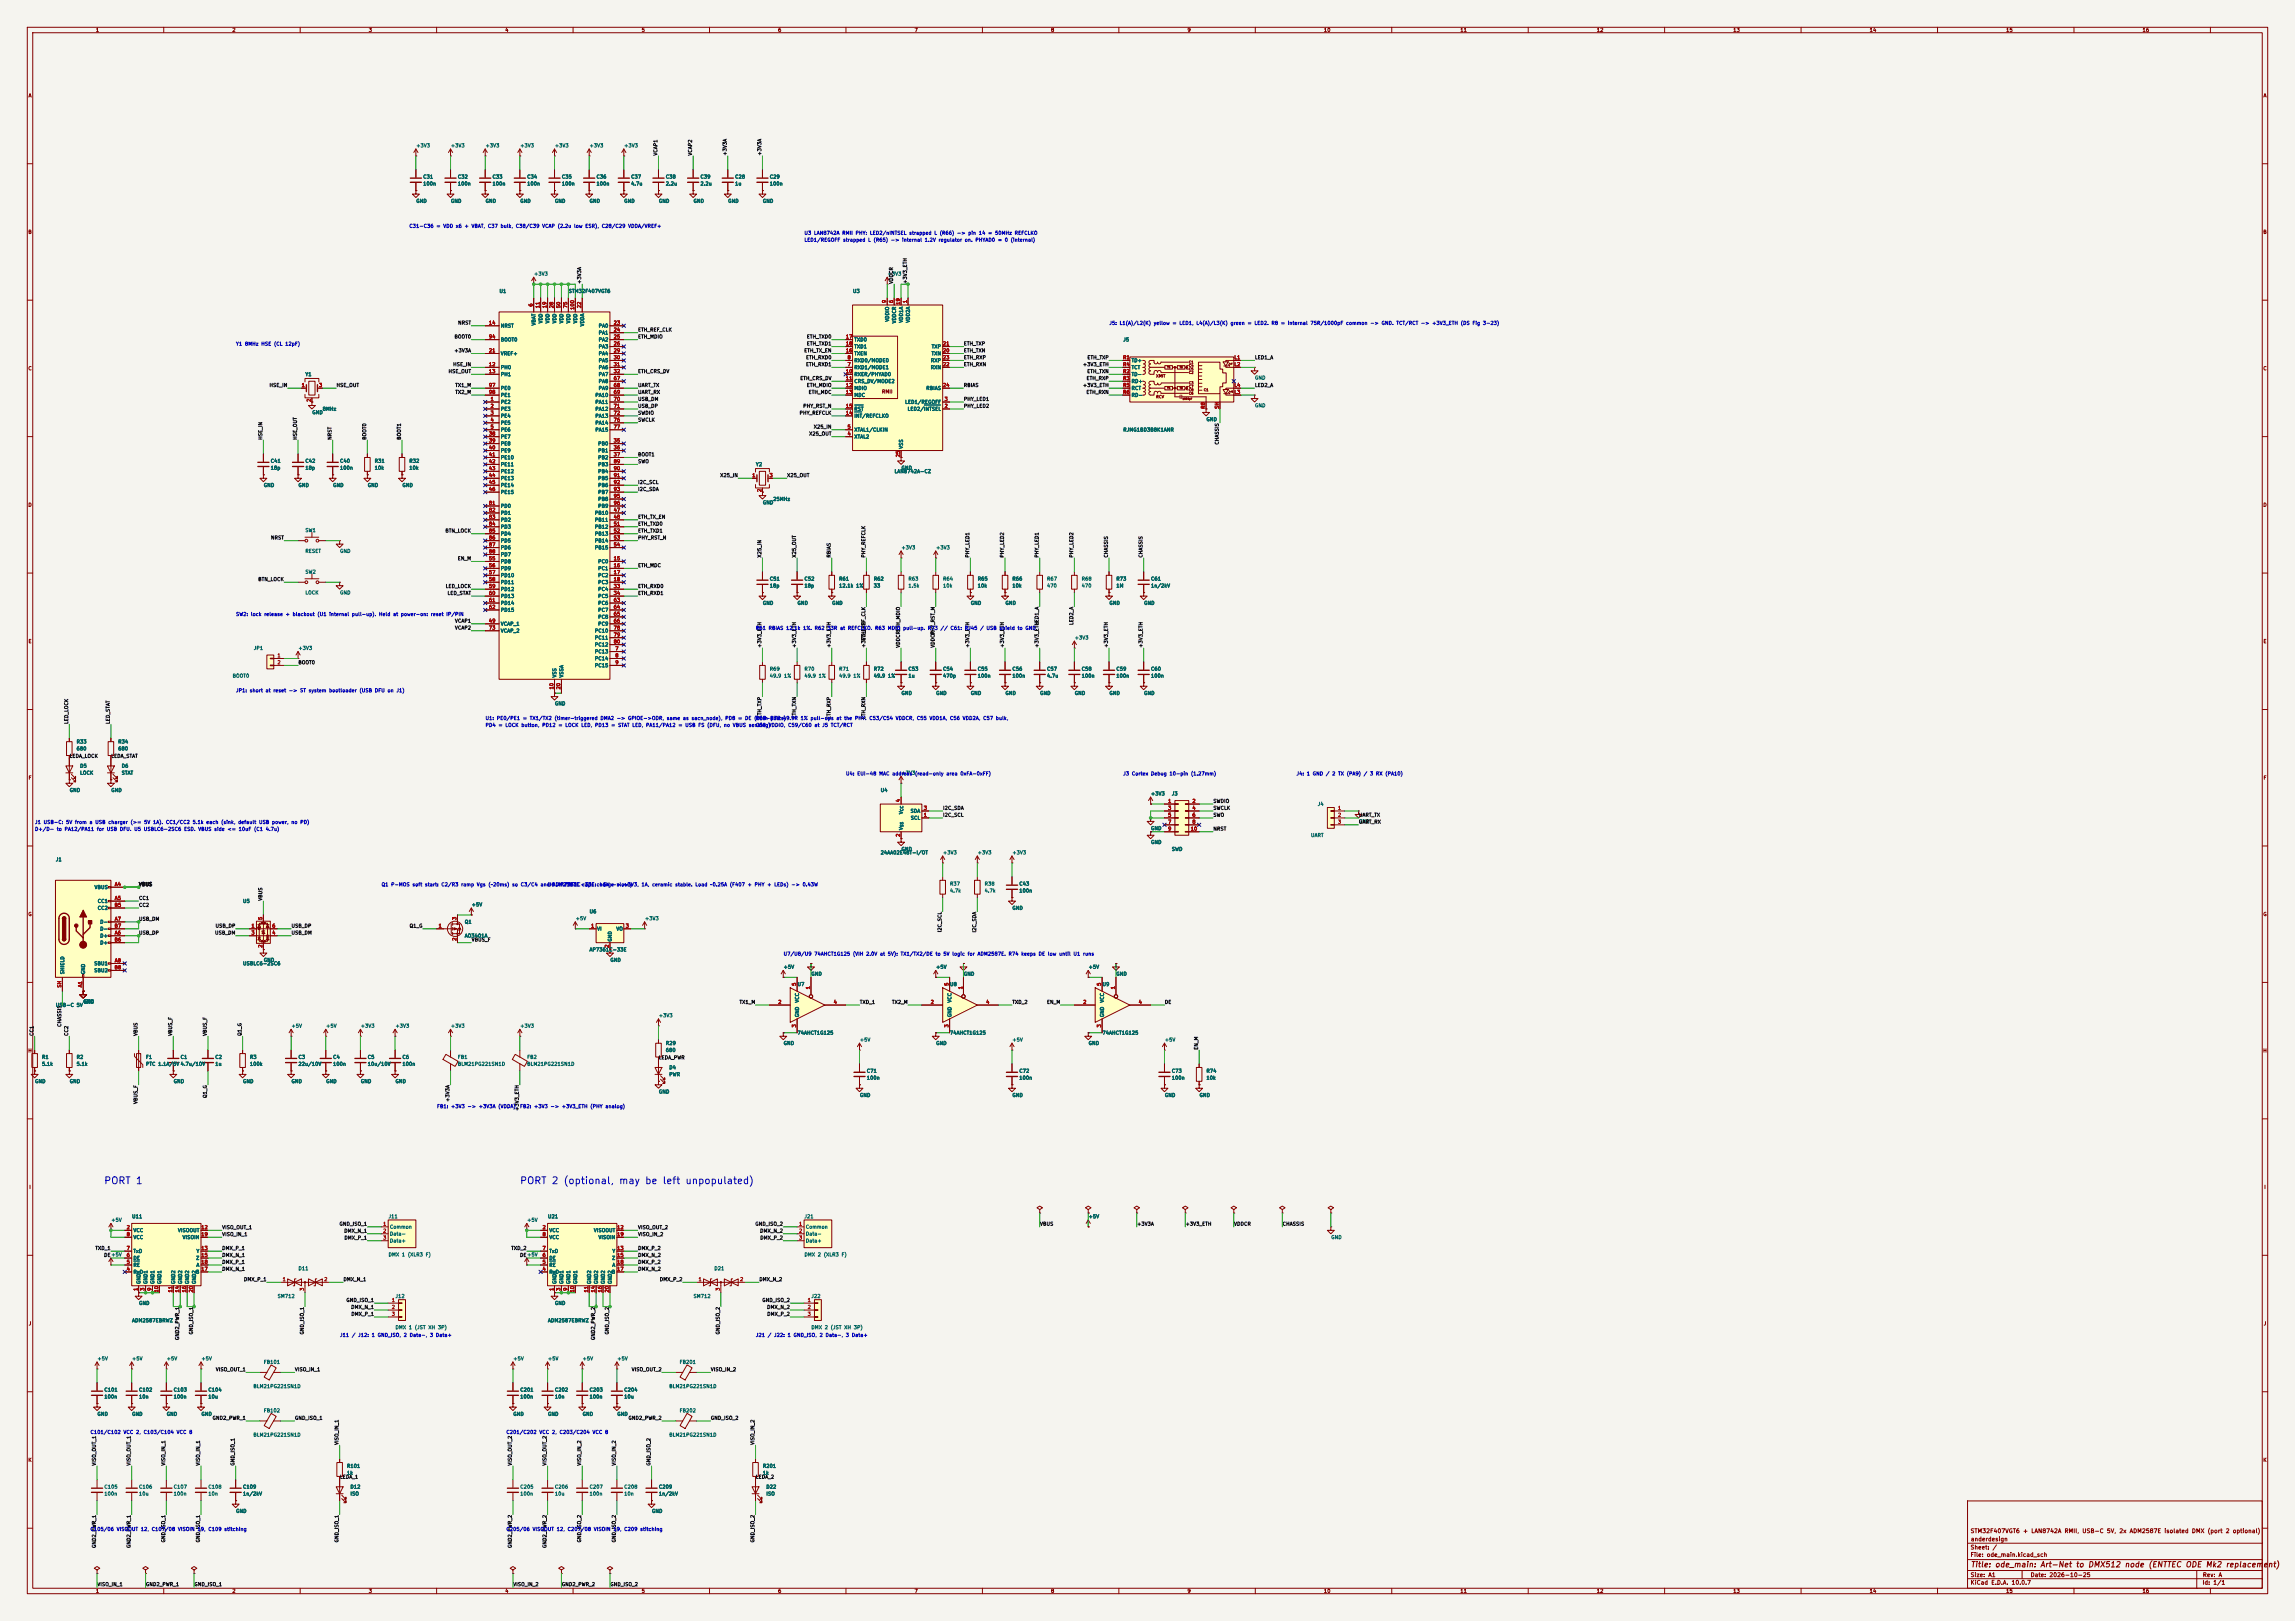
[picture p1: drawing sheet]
<svg xmlns="http://www.w3.org/2000/svg" width="841mm" height="594mm" viewBox="0 0 841 594" stroke-linecap="round" stroke-linejoin="round" font-family="sans-serif">
<defs><g id="words">
<g font-size="2.5" fill="#0000c2">
<text x="37.9" y="434.5">PORT 1</text>
<text x="190.3" y="434.5">PORT 2 (optional, may be left unpopulated)</text>
</g>
<text font-size="2" fill="#840000" x="722" y="574.8">Title: ode_main: Art-Net to DMX512 node (ENTTEC ODE Mk2 replacement)</text>
<g font-size="1.5" fill="#840000">
<text x="721.9" y="562.1">STM32F407VGT6 + LAN8742A RMII, USB-C 5V, 2x ADM2587E isolated DMX (port 2 optional)</text>
<text x="721.9" y="568.1">Sheet: /</text>
<text x="722" y="565.1">anderdesign</text>
<text x="721.9" y="570.8">File: ode_main.kicad_sch</text>
<text x="721.9" y="581">KiCad E.D.A. 10.0.7</text>
<text x="721.9" y="578.2">Size: A1</text>
<text x="743.9" y="578.2">Date: 2026-10-25</text>
<text x="806.9" y="581">Id: 1/1</text>
<text x="807" y="578.2">Rev: A</text>
</g>
<g font-size="1.3" fill="#840000">
<text x="35" y="12">1</text>
<text x="85" y="12">2</text>
<text x="135" y="12">3</text>
<text x="185" y="12">4</text>
<text x="235" y="12">5</text>
<text x="285" y="12">6</text>
<text x="335" y="12">7</text>
<text x="385" y="12">8</text>
<text x="435" y="12">9</text>
<text x="485" y="12">10</text>
<text x="535" y="12">11</text>
<text x="585" y="12">12</text>
<text x="635" y="12">13</text>
<text x="685" y="12">14</text>
<text x="735" y="12">15</text>
<text x="785" y="12">16</text>
<text x="10.3" y="36">A</text>
<text x="829.3" y="36">A</text>
<text x="10.2" y="86">B</text>
<text x="829.2" y="86">B</text>
<text x="10.2" y="136">C</text>
<text x="829.2" y="136">C</text>
<text x="323" y="144.5">RMII</text>
<text x="10.2" y="186">D</text>
<text x="829.2" y="186">D</text>
<text x="10.3" y="236">E</text>
<text x="829.3" y="236">E</text>
<text x="10.3" y="286">F</text>
<text x="829.3" y="286">F</text>
<text x="10.2" y="336">G</text>
<text x="829.2" y="336">G</text>
<text x="10.2" y="386">H</text>
<text x="829.2" y="386">H</text>
<text x="10.6" y="436">I</text>
<text x="829.6" y="436">I</text>
<text x="10.4" y="486">J</text>
<text x="829.4" y="486">J</text>
<text x="10.2" y="536">K</text>
<text x="829.2" y="536">K</text>
<text x="35" y="584">1</text>
<text x="85" y="584">2</text>
<text x="135" y="584">3</text>
<text x="185" y="584">4</text>
<text x="235" y="584">5</text>
<text x="285" y="584">6</text>
<text x="335" y="584">7</text>
<text x="385" y="584">8</text>
<text x="435" y="584">9</text>
<text x="485" y="584">10</text>
<text x="535" y="584">11</text>
<text x="585" y="584">12</text>
<text x="635" y="584">13</text>
<text x="685" y="584">14</text>
<text x="735" y="584">15</text>
<text x="785" y="584">16</text>
</g>
<g font-size="1.3" fill="#006464">
<text x="152.4" y="54.3">+3V3</text>
<text x="165.1" y="54.3">+3V3</text>
<text x="177.8" y="54.3">+3V3</text>
<text x="190.5" y="54.3">+3V3</text>
<text x="203.2" y="54.3">+3V3</text>
<text x="215.9" y="54.3">+3V3</text>
<text x="228.6" y="54.3">+3V3</text>
<text x="154.9" y="65.7">C31</text>
<text x="167.6" y="65.7">C32</text>
<text x="180.3" y="65.7">C33</text>
<text x="193" y="65.7">C34</text>
<text x="205.7" y="65.7">C35</text>
<text x="218.4" y="65.7">C36</text>
<text x="231.1" y="65.7">C37</text>
<text x="243.8" y="65.7">C38</text>
<text x="256.5" y="65.7">C39</text>
<text x="269.2" y="65.7">C28</text>
<text x="281.9" y="65.7">C29</text>
<text x="154.9" y="68.3">100n</text>
<text x="167.6" y="68.3">100n</text>
<text x="180.3" y="68.3">100n</text>
<text x="193" y="68.3">100n</text>
<text x="205.7" y="68.3">100n</text>
<text x="218.4" y="68.3">100n</text>
<text x="231.1" y="68.3">4.7u</text>
<text x="243.8" y="68.3">2.2u</text>
<text x="256.5" y="68.3">2.2u</text>
<text x="269.2" y="68.3">1u</text>
<text x="281.9" y="68.3">100n</text>
<text x="152.4" y="74.6">GND</text>
<text x="165.1" y="74.6">GND</text>
<text x="177.8" y="74.6">GND</text>
<text x="190.5" y="74.6">GND</text>
<text x="203.2" y="74.6">GND</text>
<text x="215.9" y="74.6">GND</text>
<text x="228.6" y="74.6">GND</text>
<text x="241.3" y="74.6">GND</text>
<text x="254" y="74.6">GND</text>
<text x="266.7" y="74.6">GND</text>
<text x="279.4" y="74.6">GND</text>
<text x="195.6" y="101.3">+3V3</text>
<text x="325.1" y="101.3">+3V3</text>
<text x="182.9" y="107.6">U1</text>
<text x="208.3" y="107.6">STM32F407VGT6</text>
<text x="312.4" y="107.6">U3</text>
<text x="196.5" y="119.4" transform="rotate(-90 196.5 119.4)">VBAT</text>
<text x="199.1" y="118.7" transform="rotate(-90 199.1 118.7)">VDD</text>
<text x="201.6" y="118.7" transform="rotate(-90 201.6 118.7)">VDD</text>
<text x="204.2" y="118.7" transform="rotate(-90 204.2 118.7)">VDD</text>
<text x="206.7" y="118.7" transform="rotate(-90 206.7 118.7)">VDD</text>
<text x="209.2" y="118.7" transform="rotate(-90 209.2 118.7)">VDD</text>
<text x="211.8" y="118.7" transform="rotate(-90 211.8 118.7)">VDD</text>
<text x="214.3" y="119.8" transform="rotate(-90 214.3 119.8)">VDDA</text>
<text x="326.1" y="118.1" transform="rotate(-90 326.1 118.1)">VDDIO</text>
<text x="328.6" y="118.7" transform="rotate(-90 328.6 118.7)">VDDCR</text>
<text x="331.2" y="118.4" transform="rotate(-90 331.2 118.4)">VDD1A</text>
<text x="333.7" y="118.4" transform="rotate(-90 333.7 118.4)">VDD2A</text>
<text x="183.4" y="120.3">NRST</text>
<text x="183.4" y="125.4">BOOT0</text>
<text x="219.2" y="120.3">PA0</text>
<text x="219.2" y="122.9">PA1</text>
<text x="219.2" y="125.4">PA2</text>
<text x="312.9" y="125.4">TXD0</text>
<text x="411.5" y="125.4">J5</text>
<text x="183.4" y="130.5">VREF+</text>
<text x="219.2" y="128">PA3</text>
<text x="219.2" y="130.5">PA4</text>
<text x="312.9" y="130.5">TXEN</text>
<text x="312.9" y="128">TXD1</text>
<text x="341.2" y="130.5">TXN</text>
<text x="341.3" y="128">TXP</text>
<text x="183.4" y="135.6">PH0</text>
<text x="219.2" y="133">PA5</text>
<text x="219.2" y="135.6">PA6</text>
<text x="312.9" y="135.6">RXD1/MODE1</text>
<text x="312.9" y="133">RXD0/MODE0</text>
<text x="340.9" y="135.6">RXN</text>
<text x="341" y="133">RXP</text>
<text x="414.5" y="133">TD+</text>
<text x="414.5" y="135.6">TCT</text>
<text x="111.7" y="138.1">Y1</text>
<text x="183.4" y="138.1">PH1</text>
<text x="183.4" y="143.2">PE0</text>
<text x="219.2" y="138.1">PA7</text>
<text x="219.2" y="140.7">PA8</text>
<text x="219.2" y="143.2">PA9</text>
<text x="312.9" y="138.1">RXER/PHYAD0</text>
<text x="312.9" y="140.7">CRS_DV/MODE2</text>
<text x="312.9" y="143.2">MDIO</text>
<text x="339.3" y="143.2">RBIAS</text>
<text x="414.5" y="138.1">TD-</text>
<text x="414.5" y="140.7">RD+</text>
<text x="414.5" y="143.2">RCT</text>
<text x="459.7" y="139.4">GND</text>
<text x="183.4" y="148.3">PE2</text>
<text x="183.4" y="145.7">PE1</text>
<text x="218" y="145.7">PA10</text>
<text x="218" y="148.3">PA11</text>
<text x="312.9" y="145.7">MDC</text>
<text x="331.5" y="148.3">LED1/REGOFF</text>
<text x="414.5" y="145.7">RD-</text>
<text x="459.7" y="149.6">GND</text>
<text x="114.3" y="152.1">GND</text>
<text x="118.1" y="150.8">8MHz</text>
<text x="183.4" y="150.8">PE3</text>
<text x="183.4" y="153.4">PE4</text>
<text x="183.4" y="155.9">PE5</text>
<text x="218" y="150.8">PA12</text>
<text x="218" y="153.4">PA13</text>
<text x="218" y="155.9">PA14</text>
<text x="312.9" y="153.4">INT/REFCLKO</text>
<text x="312.9" y="150.8">RST</text>
<text x="332.4" y="150.8">LED2/INTSEL</text>
<text x="441.9" y="154.6">GND</text>
<text x="183.4" y="158.4">PE6</text>
<text x="183.4" y="161">PE7</text>
<text x="218" y="158.4">PA15</text>
<text x="312.9" y="161">XTAL2</text>
<text x="312.9" y="158.4">XTAL1/CLKIN</text>
<text x="411.5" y="158.4">RJMG1BD3B8K1ANR</text>
<text x="183.4" y="163.5">PE8</text>
<text x="183.4" y="166.1">PE9</text>
<text x="219" y="163.5">PB0</text>
<text x="219" y="166.1">PB1</text>
<text x="331.2" y="164.6" transform="rotate(-90 331.2 164.6)">VSS</text>
<text x="99" y="169.9">C41</text>
<text x="99" y="172.4">18p</text>
<text x="111.7" y="169.9">C42</text>
<text x="111.7" y="172.4">18p</text>
<text x="124.4" y="169.9">C40</text>
<text x="124.4" y="172.4">100n</text>
<text x="137.1" y="169.9">R31</text>
<text x="137.1" y="172.4">10k</text>
<text x="149.8" y="169.9">R32</text>
<text x="149.8" y="172.4">10k</text>
<text x="183.4" y="168.6">PE10</text>
<text x="183.4" y="171.1">PE11</text>
<text x="183.4" y="173.7">PE12</text>
<text x="219" y="168.6">PB2</text>
<text x="219" y="171.1">PB3</text>
<text x="219" y="173.7">PB4</text>
<text x="276.8" y="171.1">Y2</text>
<text x="327.6" y="173.7">LAN8742A-CZ</text>
<text x="330.2" y="172.4">GND</text>
<text x="96.5" y="178.8">GND</text>
<text x="109.2" y="178.8">GND</text>
<text x="121.9" y="178.8">GND</text>
<text x="134.6" y="178.8">GND</text>
<text x="147.3" y="178.8">GND</text>
<text x="183.4" y="176.2">PE13</text>
<text x="183.4" y="178.8">PE14</text>
<text x="219" y="176.2">PB5</text>
<text x="219" y="178.8">PB6</text>
<text x="183.4" y="181.3">PE15</text>
<text x="219" y="181.3">PB7</text>
<text x="219" y="183.8">PB8</text>
<text x="279.4" y="185.1">GND</text>
<text x="283.2" y="183.8">25MHz</text>
<text x="183.4" y="186.4">PD0</text>
<text x="183.4" y="188.9">PD1</text>
<text x="183.4" y="191.5">PD2</text>
<text x="217.8" y="188.9">PB10</text>
<text x="217.8" y="191.5">PB11</text>
<text x="219" y="186.4">PB9</text>
<text x="111.7" y="195.3">SW1</text>
<text x="183.4" y="194">PD3</text>
<text x="183.4" y="196.5">PD4</text>
<text x="217.8" y="194">PB12</text>
<text x="217.8" y="196.5">PB13</text>
<text x="111.7" y="202.9">RESET</text>
<text x="124.4" y="202.9">GND</text>
<text x="183.4" y="199.1">PD5</text>
<text x="183.4" y="201.6">PD6</text>
<text x="217.8" y="199.1">PB14</text>
<text x="217.8" y="201.6">PB15</text>
<text x="330.2" y="201.6">+3V3</text>
<text x="342.9" y="201.6">+3V3</text>
<text x="183.4" y="206.7">PD8</text>
<text x="183.4" y="209.2">PD9</text>
<text x="183.4" y="204.2">PD7</text>
<text x="219" y="206.7">PC0</text>
<text x="219" y="209.2">PC1</text>
<text x="111.7" y="210.5">SW2</text>
<text x="183.4" y="211.8">PD10</text>
<text x="183.4" y="214.3">PD11</text>
<text x="219" y="211.8">PC2</text>
<text x="219" y="214.3">PC3</text>
<text x="281.9" y="213.1">C51</text>
<text x="281.9" y="215.6">18p</text>
<text x="294.6" y="213.1">C52</text>
<text x="294.6" y="215.6">18p</text>
<text x="307.3" y="213.1">R61</text>
<text x="307.3" y="215.6">12.1k 1%</text>
<text x="320" y="213.1">R62</text>
<text x="320" y="215.6">33</text>
<text x="332.7" y="213.1">R63</text>
<text x="332.7" y="215.6">1.5k</text>
<text x="345.4" y="213.1">R64</text>
<text x="345.4" y="215.6">10k</text>
<text x="358.1" y="213.1">R65</text>
<text x="358.1" y="215.6">10k</text>
<text x="370.8" y="213.1">R66</text>
<text x="370.8" y="215.6">10k</text>
<text x="383.5" y="213.1">R67</text>
<text x="383.5" y="215.6">470</text>
<text x="396.2" y="213.1">R68</text>
<text x="396.2" y="215.6">470</text>
<text x="408.9" y="213.1">R73</text>
<text x="408.9" y="215.6">1M</text>
<text x="421.6" y="213.1">C61</text>
<text x="421.6" y="215.6">1n/2kV</text>
<text x="111.7" y="218.1">LOCK</text>
<text x="124.4" y="218.1">GND</text>
<text x="183.4" y="216.9">PD12</text>
<text x="183.4" y="219.4">PD13</text>
<text x="183.4" y="221.9">PD14</text>
<text x="219" y="216.9">PC4</text>
<text x="219" y="219.4">PC5</text>
<text x="219" y="221.9">PC6</text>
<text x="279.4" y="221.9">GND</text>
<text x="292.1" y="221.9">GND</text>
<text x="304.8" y="221.9">GND</text>
<text x="355.6" y="221.9">GND</text>
<text x="368.3" y="221.9">GND</text>
<text x="406.4" y="221.9">GND</text>
<text x="419.1" y="221.9">GND</text>
<text x="183.4" y="224.5">PD15</text>
<text x="219" y="224.5">PC7</text>
<text x="219" y="227">PC8</text>
<text x="183.4" y="229.6">VCAP_1</text>
<text x="183.4" y="232.1">VCAP_2</text>
<text x="217.8" y="232.1">PC10</text>
<text x="219" y="229.6">PC9</text>
<text x="92.8" y="238.5">JP1</text>
<text x="109.2" y="238.5">+3V3</text>
<text x="217.8" y="239.7">PC13</text>
<text x="217.8" y="234.6">PC11</text>
<text x="217.8" y="237.2">PC12</text>
<text x="393.7" y="234.6">+3V3</text>
<text x="217.8" y="242.3">PC14</text>
<text x="217.8" y="244.8">PC15</text>
<text x="85.1" y="248.6">BOOT0</text>
<text x="204.2" y="248.4" transform="rotate(-90 204.2 248.4)">VSS</text>
<text x="206.7" y="248.4" transform="rotate(-90 206.7 248.4)">VSSA</text>
<text x="281.9" y="246.1">R69</text>
<text x="281.9" y="248.6">49.9 1%</text>
<text x="294.6" y="246.1">R70</text>
<text x="294.6" y="248.6">49.9 1%</text>
<text x="307.3" y="246.1">R71</text>
<text x="307.3" y="248.6">49.9 1%</text>
<text x="320" y="246.1">R72</text>
<text x="320" y="248.6">49.9 1%</text>
<text x="332.7" y="246.1">C53</text>
<text x="332.7" y="248.6">1u</text>
<text x="345.4" y="246.1">C54</text>
<text x="345.4" y="248.6">470p</text>
<text x="358.1" y="246.1">C55</text>
<text x="358.1" y="248.6">100n</text>
<text x="370.8" y="246.1">C56</text>
<text x="370.8" y="248.6">100n</text>
<text x="383.5" y="246.1">C57</text>
<text x="383.5" y="248.6">4.7u</text>
<text x="396.2" y="246.1">C58</text>
<text x="396.2" y="248.6">100n</text>
<text x="408.9" y="246.1">C59</text>
<text x="408.9" y="248.6">100n</text>
<text x="421.6" y="246.1">C60</text>
<text x="421.6" y="248.6">100n</text>
<text x="330.2" y="255">GND</text>
<text x="342.9" y="255">GND</text>
<text x="355.6" y="255">GND</text>
<text x="368.3" y="255">GND</text>
<text x="381" y="255">GND</text>
<text x="393.7" y="255">GND</text>
<text x="406.4" y="255">GND</text>
<text x="419.1" y="255">GND</text>
<text x="203.2" y="258.8">GND</text>
<text x="27.9" y="272.7">R33</text>
<text x="27.9" y="275.3">680</text>
<text x="43.2" y="272.7">R34</text>
<text x="43.2" y="275.3">680</text>
<text x="29.2" y="281.6">D5</text>
<text x="44.4" y="281.6">D6</text>
<text x="29.2" y="284.2">LOCK</text>
<text x="44.4" y="284.2">STAT</text>
<text x="330.2" y="284.2">+3V3(read-only area 0xFA-0xFF)</text>
<text x="25.4" y="290.5">GND</text>
<text x="40.6" y="290.5">GND</text>
<text x="322.6" y="290.5">U4</text>
<text x="421.6" y="291.8">+3V3</text>
<text x="429.2" y="291.8">J3</text>
<text x="331.2" y="298.5" transform="rotate(-90 331.2 298.5)">V</text>
<text x="333.5" y="298.1">SDA</text>
<text x="482.7" y="295.6">J4</text>
<text x="331.2" y="304.3" transform="rotate(-90 331.2 304.3)">V</text>
<text x="333.6" y="300.7">SCL</text>
<text x="421.6" y="304.5">GND</text>
<text x="497.8" y="302">GND</text>
<text x="421.6" y="309.6">GND</text>
<text x="480.2" y="307">UART</text>
<text x="20.3" y="315.9">J1</text>
<text x="322.6" y="313.4">24AA02E48T-I/OT</text>
<text x="330.2" y="312.1">GND</text>
<text x="345.4" y="313.4">+3V3</text>
<text x="358.1" y="313.4">+3V3</text>
<text x="370.8" y="313.4">+3V3</text>
<text x="429.2" y="312.1">SWD</text>
<text x="34.5" y="326.1">VBUS</text>
<text x="348" y="324.8">R37</text>
<text x="348" y="327.4">4.7k</text>
<text x="360.7" y="324.8">R38</text>
<text x="360.7" y="327.4">4.7k</text>
<text x="373.4" y="324.8">C43</text>
<text x="373.4" y="327.4">100n</text>
<text x="35.6" y="331.2">CC1</text>
<text x="35.6" y="333.7">CC2</text>
<text x="88.9" y="331.2">U5</text>
<text x="172.7" y="332.4">+5V</text>
<text x="215.9" y="335">U6</text>
<text x="370.8" y="333.7">GND</text>
<text x="36.6" y="338.8">D-</text>
<text x="36.6" y="341.3">D-</text>
<text x="170.2" y="338.8">Q1</text>
<text x="210.8" y="337.5">+5V</text>
<text x="218.7" y="341.3">VI</text>
<text x="225.7" y="341.3">VO</text>
<text x="236.2" y="337.5">+3V3</text>
<text x="36.6" y="343.9">D+</text>
<text x="36.6" y="346.4">D+</text>
<text x="170.2" y="343.9">AO3401A</text>
<text x="224.5" y="345.2" transform="rotate(-90 224.5 345.2)">GND</text>
<text x="96.5" y="352.8">GND</text>
<text x="215.9" y="348.9">AP7361C-33E</text>
<text x="223.5" y="352.8">GND</text>
<text x="23.8" y="357.2" transform="rotate(-90 23.8 357.2)">SHIELD</text>
<text x="31.4" y="357.2" transform="rotate(-90 31.4 357.2)">GND</text>
<text x="34.4" y="354">SBU1</text>
<text x="34.4" y="356.6">SBU2</text>
<text x="88.9" y="354">USBLC6-2SC6</text>
<text x="287" y="355.3">+5V</text>
<text x="297.2" y="357.8">GND</text>
<text x="342.9" y="355.3">+5V</text>
<text x="353" y="357.8">GND</text>
<text x="398.8" y="355.3">+5V</text>
<text x="408.9" y="357.8">GND</text>
<text x="292.1" y="361.6">U7</text>
<text x="348" y="361.6">U8</text>
<text x="403.8" y="361.6">U9</text>
<text x="20.3" y="369.3">USB-C 5V</text>
<text x="30.5" y="368">GND</text>
<text x="293.1" y="367.6" transform="rotate(-90 293.1 367.6)">VCC</text>
<text x="348.9" y="367.6" transform="rotate(-90 348.9 367.6)">VCC</text>
<text x="404.8" y="367.6" transform="rotate(-90 404.8 367.6)">VCC</text>
<text x="106.7" y="376.9">+5V</text>
<text x="119.4" y="376.9">+5V</text>
<text x="132.1" y="376.9">+3V3</text>
<text x="144.8" y="376.9">+3V3</text>
<text x="165.1" y="376.9">+3V3</text>
<text x="190.5" y="376.9">+3V3</text>
<text x="241.3" y="373.1">+3V3</text>
<text x="293.1" y="372.9" transform="rotate(-90 293.1 372.9)">GND</text>
<text x="348.9" y="372.9" transform="rotate(-90 348.9 372.9)">GND</text>
<text x="404.8" y="372.9" transform="rotate(-90 404.8 372.9)">GND</text>
<text x="243.8" y="383.2">R29</text>
<text x="287" y="383.2">GND</text>
<text x="292.1" y="379.4">74AHCT1G125</text>
<text x="314.9" y="382">+5V</text>
<text x="342.9" y="383.2">GND</text>
<text x="348" y="379.4">74AHCT1G125</text>
<text x="370.8" y="382">+5V</text>
<text x="398.8" y="383.2">GND</text>
<text x="403.8" y="379.4">74AHCT1G125</text>
<text x="426.7" y="382">+5V</text>
<text x="15.2" y="388.3">R1</text>
<text x="27.9" y="388.3">R2</text>
<text x="53.3" y="388.3">F1</text>
<text x="66" y="388.3">C1</text>
<text x="78.7" y="388.3">C2</text>
<text x="91.4" y="388.3">R3</text>
<text x="109.2" y="388.3">C3</text>
<text x="121.9" y="388.3">C4</text>
<text x="134.6" y="388.3">C5</text>
<text x="147.3" y="388.3">C6</text>
<text x="167.6" y="388.3">FB1</text>
<text x="193" y="388.3">FB2</text>
<text x="243.8" y="385.8">680</text>
<text x="15.2" y="390.9">5.1k</text>
<text x="27.9" y="390.9">5.1k</text>
<text x="53.3" y="390.9">PTC 1.1A/6V 4.7u/10V</text>
<text x="78.7" y="390.9">1u</text>
<text x="91.4" y="390.9">100k</text>
<text x="109.2" y="390.9">22u/10V</text>
<text x="121.9" y="390.9">100n</text>
<text x="134.6" y="390.9">10u/10V</text>
<text x="147.3" y="390.9">100n</text>
<text x="167.6" y="390.9">BLM21PG221SN1D</text>
<text x="193" y="390.9">BLM21PG221SN1D</text>
<text x="245.1" y="392.1">D4</text>
<text x="245.1" y="394.7">PWR</text>
<text x="317.5" y="393.4">C71</text>
<text x="317.5" y="395.9">100n</text>
<text x="373.4" y="393.4">C72</text>
<text x="373.4" y="395.9">100n</text>
<text x="429.2" y="393.4">C73</text>
<text x="429.2" y="395.9">100n</text>
<text x="441.9" y="393.4">R74</text>
<text x="441.9" y="395.9">10k</text>
<text x="12.7" y="397.2">GND</text>
<text x="25.4" y="397.2">GND</text>
<text x="63.5" y="397.2">GND</text>
<text x="88.9" y="397.2">GND</text>
<text x="106.7" y="397.2">GND</text>
<text x="119.4" y="397.2">GND</text>
<text x="132.1" y="397.2">GND</text>
<text x="144.8" y="397.2">GND</text>
<text x="241.3" y="401">GND</text>
<text x="314.9" y="402.3">GND</text>
<text x="370.8" y="402.3">GND</text>
<text x="426.7" y="402.3">GND</text>
<text x="439.4" y="402.3">GND</text>
<text x="40.6" y="448">+5V</text>
<text x="48.2" y="446.7">U11</text>
<text x="142.2" y="446.7">J11</text>
<text x="193" y="448">+5V</text>
<text x="200.6" y="446.7">U21</text>
<text x="294.6" y="446.7">J21</text>
<text x="398.8" y="446.7">+5V</text>
<text x="48.7" y="451.8">VCC</text>
<text x="48.7" y="454.4">VCC</text>
<text x="65.1" y="451.8">VISOOUT</text>
<text x="66.8" y="454.4">VISOIN</text>
<text x="142.7" y="450.5">Common</text>
<text x="142.7" y="453.1">Data-</text>
<text x="142.7" y="455.6">Data+</text>
<text x="201.1" y="451.8">VCC</text>
<text x="201.1" y="454.4">VCC</text>
<text x="217.5" y="451.8">VISOOUT</text>
<text x="219.2" y="454.4">VISOIN</text>
<text x="295.1" y="450.5">Common</text>
<text x="295.1" y="453.1">Data-</text>
<text x="295.1" y="455.6">Data+</text>
<text x="487.7" y="454.4">GND</text>
<text x="48.7" y="462">DE</text>
<text x="48.7" y="459.4">TxD</text>
<text x="71.7" y="462">Z</text>
<text x="71.8" y="459.4">Y</text>
<text x="142.2" y="460.7">DMX 1 (XLR3 F)</text>
<text x="201.1" y="462">DE</text>
<text x="201.1" y="459.4">TxD</text>
<text x="224.1" y="462">Z</text>
<text x="224.2" y="459.4">Y</text>
<text x="294.6" y="460.7">DMX 2 (XLR3 F)</text>
<text x="48.7" y="467.1">RxD</text>
<text x="48.7" y="464.5">RE</text>
<text x="71.7" y="467.1">B</text>
<text x="71.8" y="464.5">A</text>
<text x="109.2" y="465.8">D11</text>
<text x="201.1" y="467.1">RxD</text>
<text x="201.1" y="464.5">RE</text>
<text x="224.1" y="467.1">B</text>
<text x="224.2" y="464.5">A</text>
<text x="261.6" y="465.8">D21</text>
<text x="51.8" y="470.7" transform="rotate(-90 51.8 470.7)">GND1</text>
<text x="54.3" y="470.7" transform="rotate(-90 54.3 470.7)">GND1</text>
<text x="56.8" y="470.7" transform="rotate(-90 56.8 470.7)">GND1</text>
<text x="59.4" y="470.7" transform="rotate(-90 59.4 470.7)">GND1</text>
<text x="64.5" y="470.7" transform="rotate(-90 64.5 470.7)">GND2</text>
<text x="67" y="470.7" transform="rotate(-90 67 470.7)">GND2</text>
<text x="69.5" y="470.7" transform="rotate(-90 69.5 470.7)">GND2</text>
<text x="72.1" y="470.7" transform="rotate(-90 72.1 470.7)">GND2</text>
<text x="204.2" y="470.7" transform="rotate(-90 204.2 470.7)">GND1</text>
<text x="206.7" y="470.7" transform="rotate(-90 206.7 470.7)">GND1</text>
<text x="209.2" y="470.7" transform="rotate(-90 209.2 470.7)">GND1</text>
<text x="211.8" y="470.7" transform="rotate(-90 211.8 470.7)">GND1</text>
<text x="216.9" y="470.7" transform="rotate(-90 216.9 470.7)">GND2</text>
<text x="219.4" y="470.7" transform="rotate(-90 219.4 470.7)">GND2</text>
<text x="221.9" y="470.7" transform="rotate(-90 221.9 470.7)">GND2</text>
<text x="224.5" y="470.7" transform="rotate(-90 224.5 470.7)">GND2</text>
<text x="50.8" y="478.5">GND</text>
<text x="101.6" y="475.9">SM712</text>
<text x="144.8" y="475.9">J12</text>
<text x="203.2" y="478.5">GND</text>
<text x="254" y="475.9">SM712</text>
<text x="297.2" y="475.9">J22</text>
<text x="48.2" y="484.8">ADM2587EBRWZ</text>
<text x="200.6" y="484.8">ADM2587EBRWZ</text>
<text x="144.8" y="487.4">DMX 1 (JST XH 3P)</text>
<text x="297.2" y="487.4">DMX 2 (JST XH 3P)</text>
<text x="35.5" y="498.8">+5V</text>
<text x="48.2" y="498.8">+5V</text>
<text x="60.9" y="498.8">+5V</text>
<text x="73.6" y="498.8">+5V</text>
<text x="96.5" y="500.1">FB101</text>
<text x="187.9" y="498.8">+5V</text>
<text x="200.6" y="498.8">+5V</text>
<text x="213.3" y="498.8">+5V</text>
<text x="226" y="498.8">+5V</text>
<text x="248.9" y="500.1">FB201</text>
<text x="92.7" y="509">BLM21PG221SN1D</text>
<text x="245.1" y="509">BLM21PG221SN1D</text>
<text x="38.1" y="510.2">C101</text>
<text x="38.1" y="512.8">100n</text>
<text x="50.8" y="510.2">C102</text>
<text x="50.8" y="512.8">10n</text>
<text x="63.5" y="510.2">C103</text>
<text x="63.5" y="512.8">100n</text>
<text x="76.2" y="510.2">C104</text>
<text x="76.2" y="512.8">10u</text>
<text x="190.5" y="510.2">C201</text>
<text x="190.5" y="512.8">100n</text>
<text x="203.2" y="510.2">C202</text>
<text x="203.2" y="512.8">10n</text>
<text x="215.9" y="510.2">C203</text>
<text x="215.9" y="512.8">100n</text>
<text x="228.6" y="510.2">C204</text>
<text x="228.6" y="512.8">10u</text>
<text x="35.5" y="519.1">GND</text>
<text x="48.2" y="519.1">GND</text>
<text x="60.9" y="519.1">GND</text>
<text x="73.6" y="519.1">GND</text>
<text x="96.5" y="517.9">FB102</text>
<text x="187.9" y="519.1">GND</text>
<text x="200.6" y="519.1">GND</text>
<text x="213.3" y="519.1">GND</text>
<text x="226" y="519.1">GND</text>
<text x="248.9" y="517.9">FB202</text>
<text x="92.7" y="526.7">BLM21PG221SN1D</text>
<text x="245.1" y="526.7">BLM21PG221SN1D</text>
<text x="127" y="538.2">R101</text>
<text x="279.4" y="538.2">R201</text>
<text x="38.1" y="545.8">C105</text>
<text x="50.8" y="545.8">C106</text>
<text x="63.5" y="545.8">C107</text>
<text x="76.2" y="545.8">C108</text>
<text x="88.9" y="545.8">C109</text>
<text x="127" y="540.7">1k</text>
<text x="128.3" y="545.8">D12</text>
<text x="190.5" y="545.8">C205</text>
<text x="203.2" y="545.8">C206</text>
<text x="215.9" y="545.8">C207</text>
<text x="228.6" y="545.8">C208</text>
<text x="241.3" y="545.8">C209</text>
<text x="279.4" y="540.7">1k</text>
<text x="280.7" y="545.8">D22</text>
<text x="38.1" y="548.3">100n</text>
<text x="50.8" y="548.3">10u</text>
<text x="63.5" y="548.3">100n</text>
<text x="76.2" y="548.3">10n</text>
<text x="88.9" y="548.3">1n/2kV</text>
<text x="128.3" y="548.3">ISO</text>
<text x="190.5" y="548.3">100n</text>
<text x="203.2" y="548.3">10u</text>
<text x="215.9" y="548.3">100n</text>
<text x="228.6" y="548.3">10n</text>
<text x="241.3" y="548.3">1n/2kV</text>
<text x="280.7" y="548.3">ISO</text>
<text x="86.3" y="554.7">GND</text>
<text x="238.7" y="554.7">GND</text>
</g>
<g font-size="1.3" fill="#0f0f0f">
<text x="241.2" y="57.2" transform="rotate(-90 241.2 57.2)">VCAP1</text>
<text x="253.9" y="57.2" transform="rotate(-90 253.9 57.2)">VCAP2</text>
<text x="266.6" y="57.2" transform="rotate(-90 266.6 57.2)">+3V3A</text>
<text x="279.3" y="57.2" transform="rotate(-90 279.3 57.2)">+3V3A</text>
<text x="213.2" y="104.2" transform="rotate(-90 213.2 104.2)">+3V3A</text>
<text x="327.5" y="104.2" transform="rotate(-90 327.5 104.2)">VDDCR</text>
<text x="332.6" y="104.2" transform="rotate(-90 332.6 104.2)">+3V3_ETH</text>
<text x="167.7" y="119.3">NRST</text>
<text x="166.4" y="124.3">BOOT0</text>
<text x="233.7" y="124.3">ETH_MDIO</text>
<text x="233.7" y="121.8">ETH_REF_CLK</text>
<text x="295.5" y="124.3">ETH_TXD0</text>
<text x="166.3" y="129.4">+3V3A</text>
<text x="294.5" y="129.4">ETH_TX_EN</text>
<text x="295.2" y="132">ETH_RXD0</text>
<text x="295.5" y="126.9">ETH_TXD1</text>
<text x="353" y="129.4">ETH_TXN</text>
<text x="353" y="126.9">ETH_TXP</text>
<text x="353" y="132">ETH_RXP</text>
<text x="398.3" y="132">ETH_TXP</text>
<text x="459.7" y="132">LED1_A</text>
<text x="164.2" y="137">HSE_OUT</text>
<text x="165.9" y="134.5">HSE_IN</text>
<text x="233.7" y="137">ETH_CRS_DV</text>
<text x="295.2" y="134.5">ETH_RXD1</text>
<text x="353" y="134.5">ETH_RXN</text>
<text x="396.7" y="134.5">+3V3_ETH</text>
<text x="398.3" y="137">ETH_TXN</text>
<text x="98.6" y="142.1">HSE_IN</text>
<text x="123.2" y="142.1">HSE_OUT</text>
<text x="166.7" y="142.1">TX1_M</text>
<text x="233.7" y="142.1">UART_TX</text>
<text x="293.1" y="139.6">ETH_CRS_DV</text>
<text x="295.5" y="142.1">ETH_MDIO</text>
<text x="353" y="142.1">RBIAS</text>
<text x="396.7" y="142.1">+3V3_ETH</text>
<text x="398" y="139.6">ETH_RXP</text>
<text x="459.7" y="142.1">LED2_A</text>
<text x="166.7" y="144.7">TX2_M</text>
<text x="233.7" y="144.7">UART_RX</text>
<text x="233.7" y="149.7">USB_DP</text>
<text x="233.7" y="147.2">USB_DM</text>
<text x="294.2" y="149.7">PHY_RST_N</text>
<text x="296.2" y="144.7">ETH_MDC</text>
<text x="353" y="149.7">PHY_LED2</text>
<text x="353" y="147.2">PHY_LED1</text>
<text x="397.9" y="144.7">ETH_RXN</text>
<text x="233.7" y="152.3">SWDIO</text>
<text x="233.7" y="154.8">SWCLK</text>
<text x="292.8" y="152.3">PHY_REFCLK</text>
<text x="96.4" y="161.3" transform="rotate(-90 96.4 161.3)">HSE_IN</text>
<text x="109.1" y="161.3" transform="rotate(-90 109.1 161.3)">HSE_OUT</text>
<text x="121.8" y="161.3" transform="rotate(-90 121.8 161.3)">NRST</text>
<text x="134.5" y="161.3" transform="rotate(-90 134.5 161.3)">BOOT0</text>
<text x="147.2" y="161.3" transform="rotate(-90 147.2 161.3)">BOOT1</text>
<text x="296.3" y="159.9">X25_OUT</text>
<text x="298" y="157.4">X25_IN</text>
<text x="233.7" y="167.5">BOOT1</text>
<text x="446.9" y="163.1" transform="rotate(-90 446.9 163.1)">CHASSIS</text>
<text x="233.7" y="170.1">SWO</text>
<text x="233.7" y="177.7">I2C_SCL</text>
<text x="263.8" y="175.1">X25_IN</text>
<text x="288.3" y="175.1">X25_OUT</text>
<text x="233.7" y="180.2">I2C_SDA</text>
<text x="233.7" y="190.4">ETH_TX_EN</text>
<text x="99.1" y="198">NRST</text>
<text x="163.1" y="195.5">BTN_LOCK</text>
<text x="233.7" y="192.9">ETH_TXD0</text>
<text x="233.7" y="195.5">ETH_TXD1</text>
<text x="233.7" y="198">PHY_RST_N</text>
<text x="167.6" y="205.6">EN_M</text>
<text x="233.7" y="208.2">ETH_MDC</text>
<text x="279.3" y="204.5" transform="rotate(-90 279.3 204.5)">X25_IN</text>
<text x="292" y="204.5" transform="rotate(-90 292 204.5)">X25_OUT</text>
<text x="304.7" y="204.5" transform="rotate(-90 304.7 204.5)">RBIAS</text>
<text x="317.4" y="204.5" transform="rotate(-90 317.4 204.5)">PHY_REFCLK</text>
<text x="355.5" y="204.5" transform="rotate(-90 355.5 204.5)">PHY_LED1</text>
<text x="368.2" y="204.5" transform="rotate(-90 368.2 204.5)">PHY_LED2</text>
<text x="380.9" y="204.5" transform="rotate(-90 380.9 204.5)">PHY_LED1</text>
<text x="393.6" y="204.5" transform="rotate(-90 393.6 204.5)">PHY_LED2</text>
<text x="406.3" y="204.5" transform="rotate(-90 406.3 204.5)">CHASSIS</text>
<text x="419" y="204.5" transform="rotate(-90 419 204.5)">CHASSIS</text>
<text x="94.5" y="213.2">BTN_LOCK</text>
<text x="163.2" y="215.8">LED_LOCK</text>
<text x="233.7" y="215.8">ETH_RXD0</text>
<text x="163.8" y="218.3">LED_STAT</text>
<text x="233.7" y="218.3">ETH_RXD1</text>
<text x="166.6" y="228.5">VCAP1</text>
<text x="166.6" y="231">VCAP2</text>
<text x="342.8" y="232.9" transform="rotate(-90 342.8 232.9)">PHY_RST_N</text>
<text x="380.9" y="229.2" transform="rotate(-90 380.9 229.2)">LED1_A</text>
<text x="393.6" y="229.2" transform="rotate(-90 393.6 229.2)">LED2_A</text>
<text x="279.3" y="237.5" transform="rotate(-90 279.3 237.5)">+3V3_ETH</text>
<text x="292" y="237.5" transform="rotate(-90 292 237.5)">+3V3_ETH</text>
<text x="304.7" y="237.5" transform="rotate(-90 304.7 237.5)">+3V3_ETH</text>
<text x="317.4" y="237.5" transform="rotate(-90 317.4 237.5)">+3V3_ETH</text>
<text x="317.4" y="234.9" transform="rotate(-90 317.4 234.9)">ETH_REF_CLK</text>
<text x="330.1" y="237.5" transform="rotate(-90 330.1 237.5)">VDDCRETH_MDIO</text>
<text x="342.8" y="237.5" transform="rotate(-90 342.8 237.5)">VDDCR</text>
<text x="355.5" y="237.5" transform="rotate(-90 355.5 237.5)">+3V3_ETH</text>
<text x="368.2" y="237.5" transform="rotate(-90 368.2 237.5)">+3V3_ETH</text>
<text x="380.9" y="237.5" transform="rotate(-90 380.9 237.5)">+3V3_ETH</text>
<text x="406.3" y="237.5" transform="rotate(-90 406.3 237.5)">+3V3_ETH</text>
<text x="419" y="237.5" transform="rotate(-90 419 237.5)">+3V3_ETH</text>
<text x="109.2" y="243.7">BOOT0</text>
<text x="279.3" y="263.4" transform="rotate(-90 279.3 263.4)">ETH_TXP</text>
<text x="292" y="263.4" transform="rotate(-90 292 263.4)">ETH_TXN</text>
<text x="304.7" y="263.7" transform="rotate(-90 304.7 263.7)">ETH_RXP</text>
<text x="317.4" y="263.7" transform="rotate(-90 317.4 263.7)">ETH_RXN</text>
<text x="25.3" y="265.5" transform="rotate(-90 25.3 265.5)">LED_LOCK</text>
<text x="40.5" y="265.5" transform="rotate(-90 40.5 265.5)">LED_STAT</text>
<text x="25.4" y="278">LEDA_LOCK</text>
<text x="40.6" y="278">LEDA_STAT</text>
<text x="345.4" y="297.1">I2C_SDA</text>
<text x="345.4" y="299.6">I2C_SCL</text>
<text x="444.5" y="294.5">SWDIO</text>
<text x="444.5" y="297.1">SWCLK</text>
<text x="444.5" y="299.6">SWO</text>
<text x="497.8" y="299.6">UART_TX</text>
<text x="444.5" y="304.7">NRST</text>
<text x="497.8" y="302.1">UART_RX</text>
<text x="50.8" y="325">VBUS</text>
<text x="50.8" y="330.1">CC1</text>
<text x="50.8" y="332.6">CC2</text>
<text x="96.4" y="330.2" transform="rotate(-90 96.4 330.2)">VBUS</text>
<text x="50.8" y="337.7">USB_DM</text>
<text x="78.8" y="340.2">USB_DP</text>
<text x="106.7" y="340.2">USB_DP</text>
<text x="149.9" y="340.2">Q1_G</text>
<text x="345.3" y="341.8" transform="rotate(-90 345.3 341.8)">I2C_SCL</text>
<text x="358" y="341.9" transform="rotate(-90 358 341.9)">I2C_SDA</text>
<text x="50.8" y="342.8">USB_DP</text>
<text x="78.6" y="342.8">USB_DM</text>
<text x="106.7" y="342.8">USB_DM</text>
<text x="172.7" y="345.3">VBUS_F</text>
<text x="270.8" y="368.2">TX1_M</text>
<text x="314.9" y="368.2">TXD_1</text>
<text x="326.7" y="368.2">TX2_M</text>
<text x="370.8" y="368.2">TXD_2</text>
<text x="383.5" y="368.2">EN_M</text>
<text x="426.7" y="368.2">DE</text>
<text x="22.7" y="376.4" transform="rotate(-90 22.7 376.4)">CHASSIS</text>
<text x="12.6" y="379.8" transform="rotate(-90 12.6 379.8)">CC1</text>
<text x="25.3" y="379.8" transform="rotate(-90 25.3 379.8)">CC2</text>
<text x="50.7" y="379.8" transform="rotate(-90 50.7 379.8)">VBUS</text>
<text x="63.4" y="379.8" transform="rotate(-90 63.4 379.8)">VBUS_F</text>
<text x="76.1" y="379.8" transform="rotate(-90 76.1 379.8)">VBUS_F</text>
<text x="88.8" y="379.8" transform="rotate(-90 88.8 379.8)">Q1_G</text>
<text x="241.3" y="388.5">LEDA_PWR</text>
<text x="439.3" y="384.8" transform="rotate(-90 439.3 384.8)">EN_M</text>
<text x="50.7" y="404.7" transform="rotate(-90 50.7 404.7)">VBUS_F</text>
<text x="76.1" y="402.5" transform="rotate(-90 76.1 402.5)">Q1_G</text>
<text x="165" y="403.9" transform="rotate(-90 165 403.9)">+3V3A</text>
<text x="190.4" y="407.2" transform="rotate(-90 190.4 407.2)">+3V3_ETH</text>
<text x="124.2" y="449.5">GND_ISO_1</text>
<text x="276.6" y="449.5">GND_ISO_2</text>
<text x="381" y="449.5">VBUS</text>
<text x="416.5" y="449.5">+3V3A</text>
<text x="434.3" y="449.5">+3V3_ETH</text>
<text x="452.1" y="449.5">VDDCR</text>
<text x="469.9" y="449.5">CHASSIS</text>
<text x="81.3" y="450.7">VISO_OUT_1</text>
<text x="81.3" y="453.3">VISO_IN_1</text>
<text x="126" y="452">DMX_N_1</text>
<text x="126" y="454.5">DMX_P_1</text>
<text x="233.7" y="453.3">VISO_IN_2</text>
<text x="233.7" y="450.7">VISO_OUT_2</text>
<text x="278.4" y="452">DMX_N_2</text>
<text x="278.4" y="454.5">DMX_P_2</text>
<text x="34.8" y="458.3">TXD_1</text>
<text x="38" y="460.9">DE+5V</text>
<text x="81.3" y="458.3">DMX_P_1</text>
<text x="81.3" y="460.9">DMX_N_1</text>
<text x="187.2" y="458.3">TXD_2</text>
<text x="190.4" y="460.9">DE+5V</text>
<text x="233.7" y="460.9">DMX_N_2</text>
<text x="233.7" y="458.3">DMX_P_2</text>
<text x="81.3" y="463.4">DMX_P_1</text>
<text x="81.3" y="466">DMX_N_1</text>
<text x="233.7" y="466">DMX_N_2</text>
<text x="233.7" y="463.4">DMX_P_2</text>
<text x="89.2" y="469.8">DMX_P_1</text>
<text x="125.7" y="469.8">DMX_N_1</text>
<text x="241.6" y="469.8">DMX_P_2</text>
<text x="278.1" y="469.8">DMX_N_2</text>
<text x="126.8" y="477.4">GND_ISO_1</text>
<text x="128.5" y="479.9">DMX_N_1</text>
<text x="279.2" y="477.4">GND_ISO_2</text>
<text x="280.9" y="479.9">DMX_N_2</text>
<text x="128.6" y="482.5">DMX_P_1</text>
<text x="281" y="482.5">DMX_P_2</text>
<text x="65.9" y="491.2" transform="rotate(-90 65.9 491.2)">GND2_PWR_1</text>
<text x="71" y="489.2" transform="rotate(-90 71 489.2)">GND_ISO_1</text>
<text x="111.6" y="489.2" transform="rotate(-90 111.6 489.2)">GND_ISO_1</text>
<text x="218.3" y="491.2" transform="rotate(-90 218.3 491.2)">GND2_PWR_2</text>
<text x="223.4" y="489.2" transform="rotate(-90 223.4 489.2)">GND_ISO_2</text>
<text x="264" y="489.2" transform="rotate(-90 264 489.2)">GND_ISO_2</text>
<text x="78.9" y="502.8">VISO_OUT_1</text>
<text x="107.9" y="502.8">VISO_IN_1</text>
<text x="231.3" y="502.8">VISO_OUT_2</text>
<text x="260.3" y="502.8">VISO_IN_2</text>
<text x="77.7" y="520.6">GND2_PWR_1</text>
<text x="107.9" y="520.6">GND_ISO_1</text>
<text x="230.1" y="520.6">GND2_PWR_2</text>
<text x="260.3" y="520.6">GND_ISO_2</text>
<text x="124.3" y="529.6" transform="rotate(-90 124.3 529.6)">VISO_IN_1</text>
<text x="276.7" y="529.6" transform="rotate(-90 276.7 529.6)">VISO_IN_2</text>
<text x="35.4" y="537.2" transform="rotate(-90 35.4 537.2)">VISO_OUT_1</text>
<text x="48.1" y="537.2" transform="rotate(-90 48.1 537.2)">VISO_OUT_1</text>
<text x="60.8" y="537.2" transform="rotate(-90 60.8 537.2)">VISO_IN_1</text>
<text x="73.5" y="537.2" transform="rotate(-90 73.5 537.2)">VISO_IN_1</text>
<text x="86.2" y="537.2" transform="rotate(-90 86.2 537.2)">GND_ISO_1</text>
<text x="187.8" y="537.2" transform="rotate(-90 187.8 537.2)">VISO_OUT_2</text>
<text x="200.5" y="537.2" transform="rotate(-90 200.5 537.2)">VISO_OUT_2</text>
<text x="213.2" y="537.2" transform="rotate(-90 213.2 537.2)">VISO_IN_2</text>
<text x="225.9" y="537.2" transform="rotate(-90 225.9 537.2)">VISO_IN_2</text>
<text x="238.6" y="537.2" transform="rotate(-90 238.6 537.2)">GND_ISO_2</text>
<text x="124.4" y="542.2">LEDA_1</text>
<text x="276.8" y="542.2">LEDA_2</text>
<text x="35.4" y="567.4" transform="rotate(-90 35.4 567.4)">GND2_PWR_1</text>
<text x="48.1" y="567.4" transform="rotate(-90 48.1 567.4)">GND2_PWR_1</text>
<text x="60.8" y="565.4" transform="rotate(-90 60.8 565.4)">GND_ISO_1</text>
<text x="73.5" y="565.4" transform="rotate(-90 73.5 565.4)">GND_ISO_1</text>
<text x="124.3" y="565.4" transform="rotate(-90 124.3 565.4)">GND_ISO_1</text>
<text x="187.8" y="567.4" transform="rotate(-90 187.8 567.4)">GND2_PWR_2</text>
<text x="200.5" y="567.4" transform="rotate(-90 200.5 567.4)">GND2_PWR_2</text>
<text x="213.2" y="565.4" transform="rotate(-90 213.2 565.4)">GND_ISO_2</text>
<text x="225.9" y="565.4" transform="rotate(-90 225.9 565.4)">GND_ISO_2</text>
<text x="276.7" y="565.4" transform="rotate(-90 276.7 565.4)">GND_ISO_2</text>
<text x="35.5" y="581.5">VISO_IN_1</text>
<text x="53.3" y="581.5">GND2_PWR_1</text>
<text x="71.1" y="581.5">GND_ISO_1</text>
<text x="187.9" y="581.5">VISO_IN_2</text>
<text x="205.7" y="581.5">GND2_PWR_2</text>
<text x="223.5" y="581.5">GND_ISO_2</text>
</g>
<g font-size="1.3" fill="#0000c2">
<text x="149.8" y="83.8">C31-C36 = VDD x6 + VBAT, C37 bulk, C38/C39 VCAP (2.2u low ESR), C28/C29 VDDA/VREF+</text>
<text x="294.6" y="88.9">LED1/REGOFF strapped L (R65) -&gt; internal 1.2V regulator on. PHYAD0 = 0 (internal)</text>
<text x="294.6" y="86.3">U3 LAN8742A RMII PHY: LED2/nINTSEL strapped L (R66) -&gt; pin 14 = 50MHz REFCLKO</text>
<text x="406.4" y="119.3">J5: L1(A)/L2(K) yellow = LED1, L4(A)/L3(K) green = LED2. R8 = internal 75R/1000pF common -&gt; GND. TCT/RCT -&gt; +3V3_ETH (DS Fig 3-23)</text>
<text x="86.3" y="127">Y1 8MHz HSE (CL 12pF)</text>
<text x="86.3" y="226">SW2: lock release + blackout (U1 internal pull-up). Held at power-on: reset IP/PIN</text>
<text x="276.8" y="231.1">R61 RBIAS 12.1k 1%. R62 33R at REFCLKO. R63 MDIO pull-up. R73 // C61: RJ45 / USB shield to GND</text>
<text x="86.3" y="254">JP1: short at reset -&gt; ST system bootloader (USB DFU on J1)</text>
<text x="177.8" y="266.7">PD4 = LOCK button, PD12 = LOCK LED, PD13 = STAT LED, PA11/PA12 = USB FS (DFU, no VBUS sensing)</text>
<text x="177.8" y="264.1">U1: PE0/PE1 = TX1/TX2 (timer-triggered DMA2 -&gt; GPIOE-&gt;ODR, same as sacn_node), PD8 = DE (both ports)</text>
<text x="276.8" y="264.1">R69-R72 49.9R 1% pull-ups at the PHY. C53/C54 VDDCR, C55 VDD1A, C56 VDD2A, C57 bulk,</text>
<text x="276.8" y="266.7">C58 VDDIO, C59/C60 at J5 TCT/RCT</text>
<text x="309.9" y="284.4">U4: EUI-48 MAC address</text>
<text x="411.5" y="284.4">J3 Cortex Debug 10-pin (1.27mm)</text>
<text x="475" y="284.4">J4: 1 GND / 2 TX (PA9) / 3 RX (PA10)</text>
<text x="12.7" y="304.8">D+/D- to PA12/PA11 for USB DFU. U5 USBLC6-2SC6 ESD. VBUS side &lt;= 10uF (C1 4.7u)</text>
<text x="12.7" y="302.2">J1 USB-C: 5V from a USB charger (&gt;= 5V 1A). CC1/CC2 5.1k each (sink, default USB power, no PD)</text>
<text x="139.7" y="325.1">Q1 P-MOS soft start: C2/R3 ramp Vgs (~20ms) so C3/C4 and ADM2587E caps</text>
<text x="200.6" y="325.1">U6 AP7361C-33E:charge slowly</text>
<text x="219.3" y="325.1">+5V -&gt; +3V3, 1A, ceramic stable. Load ~0.25A (F407 + PHY + LEDs) -&gt; 0.43W</text>
<text x="287" y="350.5">U7/U8/U9 74AHCT1G125 (VIH 2.0V at 5V): TX1/TX2/DE to 5V logic for ADM2587E. R74 keeps DE low until U1 runs</text>
<text x="160" y="406.4">FB1: +3V3 -&gt; +3V3A (VDDA), FB2: +3V3 -&gt; +3V3_ETH (PHY analog)</text>
<text x="124.4" y="490.2">J11 / J12: 1 GND_ISO, 2 Data-, 3 Data+</text>
<text x="276.8" y="490.2">J21 / J22: 1 GND_ISO, 2 Data-, 3 Data+</text>
<text x="33" y="525.7">C101/C102 VCC 2, C103/C104 VCC 8</text>
<text x="185.4" y="525.7">C201/C202 VCC 2, C203/C204 VCC 8</text>
<text x="33" y="561.3">C105/06 VISOOUT 12, C107/08 VISOIN 19, C109 stitching</text>
<text x="185.4" y="561.3">C205/06 VISOOUT 12, C207/08 VISOIN 19, C209 stitching</text>
</g>
<g font-size="1.3" fill="#a90000">
<text x="195.4" y="112.5" transform="rotate(-90 195.4 112.5)">6</text>
<text x="198" y="113.1" transform="rotate(-90 198 113.1)">11</text>
<text x="200.5" y="113.1" transform="rotate(-90 200.5 113.1)">19</text>
<text x="203.1" y="113.1" transform="rotate(-90 203.1 113.1)">28</text>
<text x="205.6" y="113.1" transform="rotate(-90 205.6 113.1)">50</text>
<text x="208.1" y="113.1" transform="rotate(-90 208.1 113.1)">75</text>
<text x="210.7" y="113.7" transform="rotate(-90 210.7 113.7)">100</text>
<text x="213.2" y="113.1" transform="rotate(-90 213.2 113.1)">22</text>
<text x="325" y="111.2" transform="rotate(-90 325 111.2)">9</text>
<text x="327.5" y="111.2" transform="rotate(-90 327.5 111.2)">6</text>
<text x="330.1" y="111.8" transform="rotate(-90 330.1 111.8)">19</text>
<text x="332.6" y="111.2" transform="rotate(-90 332.6 111.2)">1</text>
<text x="179" y="119.2">14</text>
<text x="224.7" y="119.2">23</text>
<text x="179" y="124.3">94</text>
<text x="224.7" y="121.8">24</text>
<text x="224.7" y="124.3">25</text>
<text x="309.8" y="124.3">17</text>
<text x="179" y="129.4">21</text>
<text x="224.7" y="126.9">26</text>
<text x="224.7" y="129.4">29</text>
<text x="224.7" y="131.9">30</text>
<text x="309.8" y="129.4">16</text>
<text x="309.8" y="126.9">18</text>
<text x="310.4" y="131.9">8</text>
<text x="345.4" y="129.4">20</text>
<text x="345.4" y="126.9">21</text>
<text x="345.4" y="131.9">23</text>
<text x="411.4" y="131.9">R1</text>
<text x="452.1" y="131.9">L1</text>
<text x="179" y="134.5">12</text>
<text x="179" y="137">13</text>
<text x="224.7" y="134.5">31</text>
<text x="224.7" y="137">32</text>
<text x="309.8" y="137">10</text>
<text x="310.4" y="134.5">7</text>
<text x="345.4" y="134.5">22</text>
<text x="411.4" y="137">R2</text>
<text x="411.4" y="134.5">R4</text>
<text x="452.1" y="134.5">L2</text>
<text x="110.4" y="142.1">1</text>
<text x="116.7" y="142.1">3</text>
<text x="179" y="142.1">97</text>
<text x="224.7" y="139.6">67</text>
<text x="224.7" y="142.1">68</text>
<text x="309.8" y="139.6">11</text>
<text x="309.8" y="142.1">12</text>
<text x="345.4" y="142.1">24</text>
<text x="411.4" y="139.6">R3</text>
<text x="411.4" y="142.1">R5</text>
<text x="452.1" y="142.1">L4</text>
<text x="114.2" y="147.4" transform="rotate(-90 114.2 147.4)">2</text>
<text x="179" y="144.6">98</text>
<text x="179.6" y="147.2">1</text>
<text x="179.6" y="149.7">2</text>
<text x="224.7" y="144.6">69</text>
<text x="224.7" y="147.2">70</text>
<text x="224.7" y="149.7">71</text>
<text x="309.8" y="144.6">13</text>
<text x="309.8" y="149.7">15</text>
<text x="346" y="149.7">2</text>
<text x="346" y="147.2">3</text>
<text x="411.4" y="144.6">R6</text>
<text x="441.8" y="150" transform="rotate(-90 441.8 150)">R8</text>
<text x="446.9" y="150" transform="rotate(-90 446.9 150)">SH</text>
<text x="452.1" y="144.6">L3</text>
<text x="179.6" y="152.3">3</text>
<text x="179.6" y="154.8">4</text>
<text x="224.7" y="152.3">72</text>
<text x="224.7" y="154.8">76</text>
<text x="309.8" y="152.3">14</text>
<text x="179" y="159.9">38</text>
<text x="179.6" y="157.3">5</text>
<text x="224.7" y="157.3">77</text>
<text x="310.4" y="159.9">4</text>
<text x="310.4" y="157.3">5</text>
<text x="179" y="162.4">39</text>
<text x="179" y="165">40</text>
<text x="179" y="167.5">41</text>
<text x="224.7" y="162.4">35</text>
<text x="224.7" y="165">36</text>
<text x="224.7" y="167.5">37</text>
<text x="330.1" y="167.7" transform="rotate(-90 330.1 167.7)">25</text>
<text x="179" y="170">42</text>
<text x="179" y="172.6">43</text>
<text x="224.7" y="170">89</text>
<text x="224.7" y="172.6">90</text>
<text x="179" y="175.1">44</text>
<text x="179" y="177.7">45</text>
<text x="224.7" y="175.1">91</text>
<text x="224.7" y="177.7">92</text>
<text x="275.5" y="175.1">1</text>
<text x="281.8" y="175.1">3</text>
<text x="179" y="180.2">46</text>
<text x="179" y="185.3">81</text>
<text x="224.7" y="180.2">93</text>
<text x="224.7" y="182.7">95</text>
<text x="224.7" y="185.3">96</text>
<text x="279.3" y="180.4" transform="rotate(-90 279.3 180.4)">2</text>
<text x="179" y="187.8">82</text>
<text x="179" y="190.4">83</text>
<text x="224.7" y="187.8">47</text>
<text x="224.7" y="190.4">48</text>
<text x="179" y="192.9">84</text>
<text x="179" y="195.4">85</text>
<text x="179" y="198">86</text>
<text x="224.7" y="192.9">51</text>
<text x="224.7" y="195.4">52</text>
<text x="224.7" y="198">53</text>
<text x="179" y="200.5">87</text>
<text x="179" y="203.1">88</text>
<text x="224.7" y="200.5">54</text>
<text x="179" y="205.6">55</text>
<text x="179" y="208.1">56</text>
<text x="224.7" y="205.6">15</text>
<text x="224.7" y="208.1">16</text>
<text x="179" y="210.7">57</text>
<text x="179" y="213.2">58</text>
<text x="179" y="215.8">59</text>
<text x="224.7" y="210.7">17</text>
<text x="224.7" y="213.2">18</text>
<text x="224.7" y="215.8">33</text>
<text x="179" y="218.3">60</text>
<text x="179" y="220.8">61</text>
<text x="224.7" y="218.3">34</text>
<text x="224.7" y="220.8">63</text>
<text x="179" y="223.4">62</text>
<text x="224.7" y="223.4">64</text>
<text x="224.7" y="225.9">65</text>
<text x="179" y="228.5">49</text>
<text x="179" y="231">73</text>
<text x="224.7" y="228.5">66</text>
<text x="224.7" y="231">78</text>
<text x="224.7" y="233.5">79</text>
<text x="224.7" y="236.1">80</text>
<text x="225.3" y="238.6">7</text>
<text x="101.5" y="241.2">1</text>
<text x="101.5" y="243.7">2</text>
<text x="225.3" y="241.2">8</text>
<text x="225.3" y="243.7">9</text>
<text x="203.1" y="252.8" transform="rotate(-90 203.1 252.8)">10</text>
<text x="205.6" y="252.8" transform="rotate(-90 205.6 252.8)">20</text>
<text x="330.1" y="294.1" transform="rotate(-90 330.1 294.1)">4</text>
<text x="338.4" y="299.6">1</text>
<text x="338.4" y="297">3</text>
<text x="427.9" y="294.5">1</text>
<text x="427.9" y="297">3</text>
<text x="427.9" y="299.6">5</text>
<text x="436.8" y="294.5">2</text>
<text x="436.8" y="297">4</text>
<text x="436.8" y="299.6">6</text>
<text x="490.1" y="297">1</text>
<text x="490.1" y="299.6">2</text>
<text x="427.9" y="302.1">7</text>
<text x="427.9" y="304.7">9</text>
<text x="436.2" y="304.7">10</text>
<text x="436.8" y="302.1">8</text>
<text x="490.1" y="302.1">3</text>
<text x="330.1" y="306.8" transform="rotate(-90 330.1 306.8)">2</text>
<text x="41.9" y="325">A4</text>
<text x="41.8" y="332.6">B5</text>
<text x="41.9" y="330.1">A5</text>
<text x="41.8" y="340.2">B7</text>
<text x="41.9" y="337.7">A7</text>
<text x="92" y="340.2">1</text>
<text x="96.4" y="337.3" transform="rotate(-90 96.4 337.3)">5</text>
<text x="99.6" y="340.2">6</text>
<text x="160.6" y="340.2">1</text>
<text x="167.5" y="337.3" transform="rotate(-90 167.5 337.3)">3</text>
<text x="216.4" y="340.2">1</text>
<text x="229.1" y="340.2">3</text>
<text x="41.8" y="345.3">B6</text>
<text x="41.9" y="342.8">A6</text>
<text x="92" y="342.8">3</text>
<text x="96.4" y="347.4" transform="rotate(-90 96.4 347.4)">2</text>
<text x="99.6" y="342.8">4</text>
<text x="167.5" y="344.9" transform="rotate(-90 167.5 344.9)">2</text>
<text x="223.4" y="347.4" transform="rotate(-90 223.4 347.4)">2</text>
<text x="41.9" y="352.9">A8</text>
<text x="41.8" y="355.5">B8</text>
<text x="22.7" y="362.1" transform="rotate(-90 22.7 362.1)">SH</text>
<text x="30.3" y="362" transform="rotate(-90 30.3 362)">A1</text>
<text x="292" y="361.4" transform="rotate(-90 292 361.4)">5</text>
<text x="297" y="362.7" transform="rotate(-90 297 362.7)">1</text>
<text x="347.8" y="361.4" transform="rotate(-90 347.8 361.4)">5</text>
<text x="352.9" y="362.7" transform="rotate(-90 352.9 362.7)">1</text>
<text x="403.7" y="361.4" transform="rotate(-90 403.7 361.4)">5</text>
<text x="408.8" y="362.7" transform="rotate(-90 408.8 362.7)">1</text>
<text x="285" y="368.2">2</text>
<text x="305.3" y="368.2">4</text>
<text x="340.9" y="368.2">2</text>
<text x="361.2" y="368.2">4</text>
<text x="396.8" y="368.2">2</text>
<text x="417.1" y="368.2">4</text>
<text x="292" y="376.7" transform="rotate(-90 292 376.7)">3</text>
<text x="347.8" y="376.7" transform="rotate(-90 347.8 376.7)">3</text>
<text x="403.7" y="376.7" transform="rotate(-90 403.7 376.7)">3</text>
<text x="140.2" y="449.4">1</text>
<text x="292.6" y="449.4">1</text>
<text x="46.3" y="450.7">2</text>
<text x="46.3" y="453.3">8</text>
<text x="73.6" y="450.7">12</text>
<text x="73.6" y="453.3">19</text>
<text x="140.2" y="452">2</text>
<text x="140.2" y="454.5">3</text>
<text x="198.7" y="450.7">2</text>
<text x="198.7" y="453.3">8</text>
<text x="226" y="450.7">12</text>
<text x="226" y="453.3">19</text>
<text x="292.6" y="452">2</text>
<text x="292.6" y="454.5">3</text>
<text x="46.3" y="460.9">6</text>
<text x="46.3" y="458.3">7</text>
<text x="73.6" y="458.3">13</text>
<text x="73.6" y="460.9">15</text>
<text x="198.7" y="460.9">6</text>
<text x="198.7" y="458.3">7</text>
<text x="226" y="458.3">13</text>
<text x="226" y="460.9">15</text>
<text x="46.3" y="466">4</text>
<text x="46.3" y="463.4">5</text>
<text x="73.6" y="466">17</text>
<text x="73.6" y="463.4">18</text>
<text x="198.7" y="466">4</text>
<text x="198.7" y="463.4">5</text>
<text x="226" y="466">17</text>
<text x="226" y="463.4">18</text>
<text x="50.7" y="473.2" transform="rotate(-90 50.7 473.2)">1</text>
<text x="53.2" y="473.2" transform="rotate(-90 53.2 473.2)">3</text>
<text x="55.7" y="473.2" transform="rotate(-90 55.7 473.2)">9</text>
<text x="58.3" y="473.8" transform="rotate(-90 58.3 473.8)">10</text>
<text x="63.4" y="473.8" transform="rotate(-90 63.4 473.8)">11</text>
<text x="65.9" y="473.8" transform="rotate(-90 65.9 473.8)">14</text>
<text x="68.4" y="473.8" transform="rotate(-90 68.4 473.8)">16</text>
<text x="71" y="473.8" transform="rotate(-90 71 473.8)">20</text>
<text x="103.4" y="469.8">1</text>
<text x="111.6" y="473.2" transform="rotate(-90 111.6 473.2)">3</text>
<text x="118.6" y="469.8">2</text>
<text x="203.1" y="473.2" transform="rotate(-90 203.1 473.2)">1</text>
<text x="205.6" y="473.2" transform="rotate(-90 205.6 473.2)">3</text>
<text x="208.1" y="473.2" transform="rotate(-90 208.1 473.2)">9</text>
<text x="210.7" y="473.8" transform="rotate(-90 210.7 473.8)">10</text>
<text x="215.8" y="473.8" transform="rotate(-90 215.8 473.8)">11</text>
<text x="218.3" y="473.8" transform="rotate(-90 218.3 473.8)">14</text>
<text x="220.8" y="473.8" transform="rotate(-90 220.8 473.8)">16</text>
<text x="223.4" y="473.8" transform="rotate(-90 223.4 473.8)">20</text>
<text x="255.8" y="469.8">1</text>
<text x="264" y="473.2" transform="rotate(-90 264 473.2)">3</text>
<text x="271" y="469.8">2</text>
<text x="143.4" y="477.4">1</text>
<text x="143.4" y="479.9">2</text>
<text x="295.8" y="477.4">1</text>
<text x="295.8" y="479.9">2</text>
<text x="143.4" y="482.5">3</text>
<text x="295.8" y="482.5">3</text>
</g>
<g font-size="1" fill="#840000">
<text x="423.5" y="138.6">XMIT</text>
<text x="423.5" y="146.2">RCV</text>
</g>
<g font-size="1" fill="#006464">
<text x="331.2" y="297.4" transform="rotate(-90 331.2 297.4)">CC</text>
<text x="331.2" y="303.2" transform="rotate(-90 331.2 303.2)">SS</text>
</g>
<g font-size=".9" fill="#840000">
<text x="435.5" y="133.4">C1</text>
<text x="435.5" y="134.7">C4</text>
<text x="435.5" y="135.9">C5</text>
<text x="435.5" y="137.2">C2</text>
<text x="435.5" y="141">C3</text>
<text x="435.5" y="142.3">C7</text>
<text x="435.5" y="143.5">C8</text>
<text x="441" y="143.5">C1</text>
<text x="435.5" y="144.8">C6</text>
</g>
<g font-size=".6" fill="#840000">
<text x="427.6" y="135.1">75</text>
<text x="432.1" y="135.1">75</text>
<text x="451" y="133.8">Y</text>
<text x="427.6" y="142.7">75</text>
<text x="432.1" y="142.7">75</text>
<text x="451.1" y="144">G</text>
<text x="433.3" y="146.7">1000pF</text>
</g>
</g></defs>
<path d="M0 0h841v594h-841z" fill="#f5f4ef" stroke="#f5f4ef" stroke-width=".37"/>
<g fill="none" stroke="#840000" stroke-width=".37">
<path d="M10 10h821v574h-821zM12 12h817v570h-817zM60 10v2M110 10v2M160 10v2M210 10v2M260 10v2M310 10v2M360 10v2M410 10v2M460 10v2M510 10v2"/>
<path d="M560 10v2M610 10v2M660 10v2M710 10v2M760 10v2M810 10v2M10 60h2M829 60h2M10 110h2M829 110h2M10 160h2M829 160h2"/>
<path d="M10 210h2M829 210h2M10 260h2M829 260h2M10 310h2M829 310h2M10 360h2M829 360h2M398.8 378.5v1.2h1.2l-1.2 1.3-1.3-1.3h1.3M398.8 378.5h.1M426.7 397.5v1.3h1.3l-1.3 1.2-1.3-1.2h1.3M426.7 397.5h.1"/>
<path d="M426.7 384.8h.1M426.7 382.3v2.5M426.7 389.9v2.8M426.7 394.7v2.8M426.7 382.3l-.7 1.2M426.7 382.3l.8 1.2M438.4 391.2h2v5h-2zM439.4 397.5v1.3h1.3l-1.3 1.2-1.3-1.2h1.3M439.4 397.5h.1M439.4 389.9v1.3M439.4 396.2v1.3M10 410h2"/>
<path d="M829 410h2M10 460h2M416.6 443.2l1-.6-1-.6-1.1 .6 1.1 .6v1.3M416.6 444.5h.1M434.3 443.2l1.1-.6-1.1-.6-1 .6 1 .6v1.3M434.3 444.5h.1M452.1 443.2l1-.6-1-.6-1 .6 1 .6v1.3M452.1 444.5h.1M487.7 443.2l1-.6-1-.6-1 .6 1 .6v1.3M487.7 444.5h.1M487.7 449.6v1.2h1.2l-1.2 1.3-1.3-1.3h1.3M487.7 449.6h.1"/>
<path d="M829 460h2M10 510h2M35.6 514.3v1.3h1.2l-1.2 1.3-1.3-1.3h1.3M35.6 514.3h.1M35.6 506.7v2.8M35.6 511.6v2.7M48.3 514.3v1.3h1.2l-1.2 1.3-1.3-1.3h1.3M48.3 514.3h.1M48.3 506.7v2.8M48.3 511.6v2.7M829 510h2M10 560h2"/>
<path d="M86.4 549.9v1.3h1.2l-1.2 1.2-1.3-1.2h1.3M86.4 549.9h.1M721 550h108v32h-108zM829 560h2M35.6 575.3l1-.6-1-.7-1.1 .7 1.1 .6v1.3M35.6 576.6h.1M53.3 575.3l1.1-.6-1.1-.7-1 .7 1 .6v1.3M53.3 576.6h.1M71.1 575.3l1-.6-1-.7-1 .7 1 .6v1.3M71.1 576.6h.1M721 578.5h108M721 575.5h108"/>
<path d="M721 571.5h108M721 565.5h108M741 575.5v3M805 575.5v6.5M60 582v2M110 582v2M160 582v2M210 582v2M260 582v2M310 582v2M360 582v2M410 582v2"/>
<path d="M460 582v2M510 582v2M560 582v2M610 582v2M660 582v2M710 582v2M760 582v2M810 582v2"/>
</g>
<path d="M424.7 392.9h4.1M424.7 394.5h4.1M33.5 509.8h4.1M33.5 511.3h4.1M46.2 509.8h4.1M46.2 511.3h4.1" fill="none" stroke="#840000" stroke-width=".51"/>
<path d="M414 130.8h38.1v16.5h-38.1z" fill="#ffffc2"/>
<g fill="#840000" stroke="#840000" stroke-width=".51">
<circle cx="430.5" cy="134.6" r=".25"/>
<circle cx="430.5" cy="142.2" r=".25"/>
<circle cx="434.8" cy="134.6" r=".25"/>
<circle cx="434.8" cy="142.2" r=".25"/>
</g>
<g fill="none" stroke="#840000" stroke-width=".37">
<path d="M215.9 57.1h.1M215.9 54.6l-.8 1.3M215.9 54.6l.8 1.3M215.9 54.6v2.5M228.6 57.1h.1M228.6 54.6l-.8 1.3M228.6 54.6l.8 1.3M228.6 54.6v2.5M215.9 69.8v1.3h1.3l-1.3 1.3-1.3-1.3h1.3M215.9 69.8h.1M215.9 62.2v2.8M215.9 67.1v2.7"/>
<path d="M228.6 69.8v1.3h1.3l-1.3 1.3-1.3-1.3h1.3M228.6 69.8h.1M228.6 62.2v2.8M228.6 67.1v2.7M241.3 69.8v1.3h1.3l-1.3 1.3-1.3-1.3h1.3M241.3 69.8h.1M241.3 62.2v2.8M241.3 67.1v2.7M254 69.8v1.3h1.3l-1.3 1.3-1.3-1.3h1.3M254 69.8h.1M254 62.2v2.8M254 67.1v2.7"/>
<path d="M266.7 69.8v1.3h1.3l-1.3 1.3-1.3-1.3h1.3M266.7 69.8h.1M266.7 62.2v2.8M266.7 67.1v2.7M279.4 69.8v1.3h1.3l-1.3 1.3-1.3-1.3h1.3M279.4 69.8h.1M279.4 62.2v2.8M279.4 67.1v2.7M411.5 134.6h2.5M411.5 132.1h2.5M411.5 137.2h2.5M411.5 139.7h2.5"/>
<path d="M414 130.8h38.1v16.5h-38.1zM418.7 139.7l.7 .1 .3 .4-.1 .5-.5 .3 .5 .2 .1 .6-.6 .4M418.7 132.1h.7l.3 .5-.1 .5-.5 .3 .5 .2 .1 .6-.6 .4M418.7 134.6h.4M419.1 134.6l.6 .5-.1 .5-.5 .3 .5 .2 .1 .5-.3 .5-.7 .1M421.6 134.6l-.6 .6 .2 .5 .4 .2-.5 .3v.7l.4 .2 1.4 .1v-.7M425.4 136.4l-.1-.5-.5-.1-.4 .1-.2 .5-.3-.5-.6-.1-.4 .6M425.4 136.5h10.1M426.8 134h2.8v1.3h-2.8zM429.6 134.6h1.8M430.5 134.6v10.8h1.9M431.4 134h2.8v1.3h-2.8z"/>
<path d="M434.3 134.6h.5M435.5 134h-.7v1.3h.7M435.5 132.7h-10.1l-.1 .5-.5 .1-.4-.1-.2-.5-.2 .5-.5 .1-.5-.3-.1-.9h-1.4l-.5 .4 .1 .6 .5 .2-.6 .6 .4 .7h5.4M439.2 132.7h7.8v2.6h1.1v1.4h1.2v3.6h-1.2v1.4h-1.1v2.6h-7.8zM439.2 136.5h1.2M439.2 137.8h1.2M439.2 139.1h1.2M439.2 134h1.2M439.2 135.3h1.2M448.2 132.6h1.9l-.9 1.5zM448.4 134.1h1.6M449.2 134.1v.5h5.5"/>
<path d="M450.1 133.6l.5 .5h-.3M450.3 133l.5 .5h-.2M450.6 133.9v.2M450.8 133.2v.3M454.7 132.1h-5.5v.5M459.7 134.6v1.3h1.3l-1.3 1.3-1.2-1.3h1.2M459.7 134.6h.1M411.5 142.2h2.5M411.5 144.8h2.5M418.7 142.2h.4M419.1 142.2l.4 .2 .2 .5-.1 .4-.5 .2M419.1 143.5l.5 .3 .1 .5-.3 .4-.7 .1"/>
<path d="M421.6 142.2l-.6 .6 .2 .5 .4 .2-.5 .3v.7l.4 .3h1.4v-.7M421.6 142.2h5.1M422.9 140.3v-.6h-1.3l-.5 .3v.6l.5 .4-.4 .2-.2 .5 .6 .5M425.4 144l-.1-.4-.5-.2-.4 .2-.2 .4-.3-.5-.6-.1-.4 .6M425.4 144.1h10.1M425.5 140.4l-.4 .6-.6-.1-.3-.5-.1 .4-.5 .2-.4-.2-.2-.4M425.6 140.3h9.9M426.8 141.6h2.8v1.3h-2.8zM429.6 142.2h1.8M431.4 141.6h2.8v1.3h-2.8zM432.4 144.8v1.2M433.1 144.8v1.2"/>
<path d="M433.1 145.4h8.9v4.5M434.3 142.2h.5M435.5 141.6h-.7v1.3h.7M439.2 140.5h1.2M439.2 141.7h1.2M439.2 143h1.2M442 149.9v1.2h1.2l-1.2 1.3-1.3-1.3h1.3M442 149.9h.1M447 144.3v5.6M448.2 142.7h1.9l-.9 1.6zM448.4 144.3h1.6M449.2 144.3v.5h5.5"/>
<path d="M450.1 143.8l.5 .5h-.3M450.3 143.1l.5 .5h-.2M450.6 144v.3M450.8 143.4v.2M454.7 142.2h-5.5v.5M459.7 144.8v1.2h1.3l-1.3 1.3-1.2-1.3h1.2M459.7 144.8h.1M380 210.8h2v5.1h-2zM381 209.5v1.3M381 215.9v1.3M392.7 210.8h2v5.1h-2zM393.7 209.5v1.3"/>
<path d="M393.7 215.9v1.3M405.4 210.8h2v5.1h-2zM406.4 217.2v1.2h1.3l-1.3 1.3-1.3-1.3h1.3M406.4 217.2h.1M406.4 209.5v1.3M406.4 215.9v1.3M419.1 217.2v1.2h1.3l-1.3 1.3-1.3-1.3h1.3M419.1 217.2h.1M419.1 209.5v2.8M419.1 214.4v2.8M393.7 237.5h.1M393.7 234.9v2.6"/>
<path d="M393.7 234.9l-.8 1.3M393.7 234.9l.8 1.3M381 250.2v1.3h1.3l-1.3 1.2-1.3-1.2h1.3M381 250.2h.1M381 242.6v2.8M381 247.4v2.8M393.7 250.2v1.3h1.3l-1.3 1.2-1.3-1.2h1.3M393.7 250.2h.1M393.7 242.6v2.8M393.7 247.4v2.8M406.4 250.2v1.3h1.3l-1.3 1.2-1.3-1.2h1.3M406.4 250.2h.1"/>
<path d="M406.4 242.6v2.8M406.4 247.4v2.8M419.1 250.2v1.3h1.3l-1.3 1.2-1.3-1.2h1.3M419.1 250.2h.1M419.1 242.6v2.8M419.1 247.4v2.8M357.1 322.6h2.1v5.1h-2.1zM358.1 321.3v1.3M358.1 327.7v1.2M297.2 353.1v1.2h1.2l-1.2 1.3-1.3-1.3h1.3M297.2 353.1h.1M342.9 358.1h.1"/>
<path d="M342.9 355.6l-.8 1.3M342.9 355.6l.8 1.3M342.9 355.6v2.5M353.1 353.1v1.2h1.2l-1.2 1.3-1.3-1.3h1.3M353.1 353.1h.1M408.9 353.1v1.2h1.3l-1.3 1.3-1.2-1.3h1.2M408.9 353.1h.1M190.5 379.7h.1M190.5 377.2v2.5M190.5 377.2l-.8 1.3M190.5 377.2l.8 1.3M342.9 378.5v1.2h1.3l-1.3 1.3-1.3-1.3h1.3"/>
<path d="M342.9 378.5h.1M163.4 386.4l4.5 2.5-1.1 1.9-4.5-2.6zM165.1 384.8v2.5M165.1 389.8v2.6M188.8 386.4l4.5 2.5-1.1 1.9-4.5-2.6zM190.5 384.8v2.5M190.5 389.8v2.6M241.3 396.2v1.3h1.3l-1.3 1.3-1.3-1.3h1.3M241.3 396.2h.1M315 384.8h.1M315 397.5v1.3h1.2l-1.2 1.2-1.3-1.2h1.3M315 397.5h.1"/>
<path d="M315 382.3l-.8 1.2M315 382.3l.7 1.2M315 382.3v2.5M315 389.9v2.8M315 394.7v2.8M381 443.2l1-.6-1-.6-1 .6 1 .6v1.3M381 444.5h.1M398.8 443.2l1-.6-1-.6-1 .6 1 .6v1.3M398.8 444.5h.1M398.8 449.6h.1M398.8 447l-.8 1.3M398.8 447l.7 1.3"/>
<path d="M398.8 447v2.6M469.9 443.2l1-.6-1-.6-1 .6 1 .6v1.3M469.9 444.5h.1M61 514.3v1.3h1.2l-1.2 1.3-1.3-1.3h1.3M61 514.3h.1M61 506.7v2.8M61 511.6v2.7M73.7 514.3v1.3h1.2l-1.2 1.3-1.3-1.3h1.3M73.7 514.3h.1M73.7 506.7v2.8M73.7 511.6v2.7M35.6 542.3v2.8"/>
<path d="M35.6 547.1v2.8M48.3 542.3v2.8M48.3 547.1v2.8M61 542.3v2.8M61 547.1v2.8M73.7 542.3v2.8M73.7 547.1v2.8"/>
</g>
<g fill="none" stroke="#840000" stroke-width=".51">
<path d="M213.9 65.3h4M213.9 66.8h4M226.6 65.3h4M226.6 66.8h4M239.3 65.3h4M239.3 66.8h4M252 65.3h4M252 66.8h4M264.7 65.3h4M264.7 66.8h4M277.4 65.3h4M277.4 66.8h4"/>
<path d="M417.1 212.6h4M417.1 214.1h4M379 245.6h4M379 247.1h4M391.7 245.6h4M391.7 247.1h4M404.4 245.6h4M404.4 247.1h4M417.1 245.6h4M417.1 247.1h4M312.9 392.9h4.1M312.9 394.5h4.1"/>
<path d="M58.9 509.8h4.1M58.9 511.3h4.1M71.6 509.8h4.1M71.6 511.3h4.1M33.5 545.3h4.1M33.5 546.9h4.1M46.2 545.3h4.1M46.2 546.9h4.1M58.9 545.3h4.1M58.9 546.9h4.1M71.6 545.3h4.1M71.6 546.9h4.1"/>
</g>
<path d="M200.7 448.3h25.4v22.9h-25.4z" fill="#ffffc2"/>
<g fill="none" stroke="#840000" stroke-width=".37">
<path d="M198.1 450.8h2.6M198.1 458.5h2.6M198.1 453.4h2.6M200.7 448.3h25.4v22.9h-25.4zM226.1 450.8h2.5M226.1 458.5h2.5M226.1 453.4h2.5M198.1 466.1h2.6M198.1 463.5h2.6M198.1 461h2.6M203.2 471.2v2.5M205.7 471.2v2.5"/>
<path d="M208.3 471.2v2.5M210.8 471.2v2.5M215.9 471.2v2.5M218.4 471.2v2.5M221 471.2v2.5M223.5 471.2v2.5M226.1 466.1h2.5M226.1 463.5h2.5M226.1 461h2.5"/>
</g>
<path d="M201.4 462.1h2.2" fill="none" stroke="#006464" stroke-width=".37"/>
<path d="M298.4 476.2h2.6v7.7h-2.6z" fill="#ffffc2"/>
<g fill="none" stroke="#840000" stroke-width=".37">
<path d="M203.2 254v1.3h1.3l-1.3 1.2-1.3-1.2h1.3M203.2 254h.1M236.2 337.8l-.7 1.3M236.2 337.8l.8 1.3M236.2 337.8v2.6M223.5 348v1.2h1.3l-1.3 1.3-1.3-1.3h1.3M223.5 348h.1M236.2 340.4h.1M193 450.8h.1M193 448.3v2.5M193 448.3l-.7 1.3M193 448.3l.8 1.3"/>
<path d="M193 463.5h.1M193 461l-.7 1.3M193 461l.8 1.3M193 461v2.5M203.2 473.7v1.3h1.3l-1.3 1.2-1.3-1.2h1.3M203.2 473.7h.1M294.6 477.5h3.8M298.4 476.2h2.6v7.7h-2.6zM298.4 477.4h1.3v.2h-1.3zM298.4 479.9h1.3v.3h-1.3zM226.1 499.1l-.8 1.3M226.1 499.1l.7 1.3"/>
<path d="M226.1 499.1v2.5M294.6 480.1h3.8M294.6 482.6h3.8M298.4 482.5h1.3v.2h-1.3zM226.1 501.6h.1M247.6 502.9h2.6M251.8 500.2l1.8 1-2.5 4.5-1.9-1.1zM252.7 502.9h2.6"/>
</g>
<path d="M294.6 447h10.2v10.2h-10.2z" fill="#ffffc2"/>
<path d="M292.1 449.6h2.5M292.1 452.1h2.5M292.1 454.7h2.5M294.6 447h10.2v10.2h-10.2z" fill="none" stroke="#840000" stroke-width=".37"/>
<path d="M218.4 338.5h10.2v6.9h-10.2z" fill="#ffffc2"/>
<g fill="none" stroke="#840000" stroke-width=".37">
<path d="M111.8 140v-1.3h5v1.3M113.2 139.7h2.2v5.1h-2.2zM110.5 142.2h1.8M111.8 144.5v1.3h5v-1.3M114.3 147.3v1.3h1.3l-1.3 1.3-1.3-1.3h1.3M114.3 147.3h.1M114.3 145.8v1.5M116.3 142.2h1.8M96.5 174v1.3h1.3l-1.3 1.2-1.3-1.2h1.3M96.5 174h.1M96.5 166.4v2.8M96.5 171.2v2.8"/>
<path d="M109.2 174v1.3h1.3l-1.3 1.2-1.3-1.2h1.3M109.2 174h.1M109.2 166.4v2.8M109.2 171.2v2.8M121.9 174v1.3h1.3l-1.3 1.2-1.3-1.2h1.3M121.9 174h.1M121.9 166.4v2.8M121.9 171.2v2.8M133.6 167.6h2v5.1h-2zM134.6 174v1.3h1.3l-1.3 1.2-1.3-1.2h1.3M134.6 174h.1M134.6 166.4v1.2"/>
<path d="M134.6 172.7v1.3M146.3 167.6h2v5.1h-2zM147.3 174v1.3h1.3l-1.3 1.2-1.3-1.2h1.3M147.3 174h.1M147.3 166.4v1.2M147.3 172.7v1.3M124.5 213.4v1.2h1.2l-1.2 1.3-1.3-1.3h1.3M124.5 213.4h.1M330.2 250.2v1.3h1.3l-1.3 1.2-1.3-1.2h1.3M330.2 250.2h.1M342.9 250.2v1.3h1.3l-1.3 1.2-1.3-1.2h1.3M342.9 250.2h.1"/>
<path d="M355.6 250.2v1.3h1.3l-1.3 1.2-1.3-1.2h1.3M355.6 250.2h.1M368.3 250.2v1.3h1.3l-1.3 1.2-1.3-1.2h1.3M368.3 250.2h.1M421.6 299.7v1.3h1.3l-1.3 1.3-1.2-1.3h1.2M421.6 299.7h.1M345.4 316.2h.1M345.4 313.7v2.5M345.4 313.7l-.7 1.3M345.4 313.7l.8 1.3M358.1 316.2h.1M358.1 313.7l-.7 1.3"/>
<path d="M358.1 313.7l.8 1.3M358.1 313.7v2.5M370.8 316.2h.1M370.8 313.7v2.5M370.8 313.7l-.7 1.3M370.8 313.7l.8 1.3M421.6 304.8v1.3h1.3l-1.3 1.2-1.2-1.2h1.2M421.6 304.8h.1M210.8 337.8l-.7 1.3M210.8 337.8l.8 1.3M210.8 337.8v2.6M218.4 338.5h10.2v6.9h-10.2z"/>
<path d="M344.4 322.6h2.1v5.1h-2.1zM345.4 321.3v1.3M345.4 327.7v1.2M370.8 328.9v1.3h1.3l-1.3 1.3-1.2-1.3h1.2M370.8 328.9h.1M370.8 321.3v2.8M370.8 326.1v2.8M210.8 340.4h.1M215.9 340.4h2.5M223.5 345.4v2.6M228.6 340.4h2.5M241.3 375.9h.1"/>
<path d="M241.3 373.4l-.8 1.2M241.3 373.4l.8 1.2M241.3 373.4v2.5M287 378.5v1.2h1.3l-1.3 1.3-1.3-1.3h1.3M287 378.5h.1M240 391.2h2.6l-1.3 2.5zM240 393.7h2.6M240.3 382.3h2v5h-2zM241.3 381v1.3M241.3 387.3v8.9M242.1 395.5l1.5 1.5v-.8v.8h-.8M242.1 394.2l1.5 1.5v-.7v.7h-.8"/>
<path d="M102.9 469.9h17.7M105.4 468.6v2.6l5.1-2.6v2.6zM108.5 468.6h-.6v2.6h-.5M111.8 469.9v3.8M113 468.6l5.1 2.6v-2.6l-5.1 2.6zM116.1 468.6h-.5v2.6h-.5M255.3 469.9h17.7M257.8 468.6v2.6l5.1-2.6v2.6zM260.9 468.6h-.6v2.6h-.5M264.2 469.9v3.8M265.4 468.6l5.1 2.6v-2.6l-5.1 2.6zM268.5 468.6h-.5v2.6h-.5"/>
<path d="M188 499.1v2.5M188 499.1l-.8 1.3M188 499.1l.7 1.3M200.7 499.1v2.5M200.7 499.1l-.8 1.3M200.7 499.1l.7 1.3M213.4 499.1v2.5M213.4 499.1l-.8 1.3M213.4 499.1l.7 1.3M95.2 502.9h2.6M99.4 500.2l1.8 1-2.5 4.5-1.9-1.1zM99.4 517.9l1.8 1.1-2.5 4.5-1.9-1.1z"/>
<path d="M100.3 502.9h2.6M188 514.3v1.3h1.2l-1.2 1.3-1.3-1.3h1.3M188 514.3h.1M188 501.6h.1M188 506.7v2.8M188 511.6v2.7M200.7 514.3v1.3h1.2l-1.2 1.3-1.3-1.3h1.3M200.7 514.3h.1M200.7 501.6h.1M200.7 506.7v2.8M200.7 511.6v2.7M213.4 514.3v1.3h1.2l-1.2 1.3-1.3-1.3h1.3"/>
<path d="M213.4 514.3h.1M213.4 501.6h.1M213.4 506.7v2.8M213.4 511.6v2.7M226.1 514.3v1.3h1.2l-1.2 1.3-1.3-1.3h1.3M226.1 514.3h.1M226.1 506.7v2.8M226.1 511.6v2.7M251.8 517.9l1.8 1.1-2.5 4.5-1.9-1.1zM95.2 520.7h2.6M100.3 520.7h2.6M123.4 535.9h2.1v5.1h-2.1z"/>
<path d="M124.5 534.7v1.2M247.6 520.7h2.6M252.7 520.7h2.6M86.4 542.3v2.8M86.4 547.1v2.8M123.2 544.8h2.5l-1.2 2.6zM123.2 547.4h2.5M124.5 541v8.9M125.2 549.1l1.5 1.6v-.8v.8h-.7M125.2 547.9l1.5 1.5v-.8v.8h-.7M188 542.3v2.8M188 547.1v2.8"/>
<path d="M200.7 542.3v2.8M200.7 547.1v2.8M213.4 542.3v2.8M213.4 547.1v2.8M226.1 542.3v2.8M226.1 547.1v2.8M238.8 542.3v2.8M238.8 547.1v2.8M188 575.3l1-.6-1-.7-1.1 .7 1.1 .6v1.3M188 576.6h.1M205.7 575.3l1.1-.6-1.1-.7-1 .7 1 .6v1.3M205.7 576.6h.1"/>
<path d="M223.5 575.3l1-.6-1-.7-1 .7 1 .6v1.3M223.5 576.6h.1"/>
</g>
<g fill="none" stroke="#840000" stroke-width=".51">
<path d="M112.3 141v2.5M116.3 141v2.5M94.5 169.4h4.1M94.5 170.9h4.1M107.2 169.4h4.1M107.2 170.9h4.1M119.9 169.4h4.1M119.9 170.9h4.1M368.8 324.4h4.1M368.8 325.9h4.1M185.9 509.8h4.1M185.9 511.3h4.1"/>
<path d="M198.6 509.8h4.1M198.6 511.3h4.1M211.3 509.8h4.1M211.3 511.3h4.1M224 509.8h4.1M224 511.3h4.1M84.3 545.3h4.1M84.3 546.9h4.1M185.9 545.3h4.1M185.9 546.9h4.1M198.6 545.3h4.1M198.6 546.9h4.1"/>
<path d="M211.3 545.3h4.1M211.3 546.9h4.1M224 545.3h4.1M224 546.9h4.1M236.7 545.3h4.1M236.7 546.9h4.1"/>
</g>
<g fill="#840000" stroke="#840000" stroke-width=".37">
<circle cx="264.2" cy="469.9" r=".25"/>
<circle cx="111.8" cy="469.9" r=".25"/>
</g>
<path d="M97.8 240h2.5v5.1h-2.5z" fill="#ffffc2"/>
<g fill="none" stroke="#840000" stroke-width=".37">
<path d="M325.1 104.1h.1M325.1 101.6l-.7 1.3M325.1 101.6l.8 1.3M325.1 101.6v2.5M330.2 167.6v1.3h1.3l-1.3 1.3-1.3-1.3h1.3M330.2 167.6h.1M109.2 198.1h2.6M111.8 196.8h5M114.3 195.1v1.7M116.8 198.1h2.6M124.5 198.1v1.3h1.2l-1.2 1.3-1.3-1.3h1.3M124.5 198.1h.1"/>
<path d="M109.2 213.4h2.6M111.8 212.1h5M114.3 210.3v1.8M116.8 213.4h2.6M109.2 238.8l-.7 1.2M109.2 238.8l.8 1.2M109.2 238.8v2.5M97.8 240h2.5v5.1h-2.5zM99.1 241.2h1.2v.2h-1.2zM99.1 243.7h1.2v.3h-1.2zM100.3 241.3h3.8M100.3 243.8h3.8"/>
<path d="M109.2 241.3h.1M172.7 335.3h.1M172.7 332.7l-.7 1.3M172.7 332.7l.8 1.3M172.7 332.7v2.6M106.7 379.7h.1M106.7 377.2l-.8 1.3M106.7 377.2l.7 1.3M106.7 377.2v2.5M119.4 379.7h.1M119.4 377.2v2.5M119.4 377.2l-.8 1.3"/>
<path d="M119.4 377.2l.7 1.3M132.1 379.7h.1M132.1 377.2v2.5M132.1 377.2l-.8 1.3M132.1 377.2l.7 1.3M165.1 379.7h.1M165.1 377.2l-.8 1.3M165.1 377.2l.8 1.3M165.1 377.2v2.5M87.9 386.1h2v5.1h-2zM88.9 392.4v1.3h1.3l-1.3 1.3-1.3-1.3h1.3M88.9 392.4h.1"/>
<path d="M88.9 384.8v1.3M88.9 391.2v1.2M106.7 392.4v1.3h1.2l-1.2 1.3-1.3-1.3h1.3M106.7 392.4h.1M106.7 384.8v2.8M106.7 389.6v2.8M119.4 392.4v1.3h1.2l-1.2 1.3-1.3-1.3h1.3M119.4 392.4h.1M119.4 384.8v2.8M119.4 389.6v2.8M132.1 392.4v1.3h1.2l-1.2 1.3-1.3-1.3h1.3M132.1 392.4h.1"/>
<path d="M132.1 384.8v2.8M132.1 389.6v2.8M275.8 535.9h2.1v5.1h-2.1zM276.9 534.7v1.2M238.8 549.9v1.3h1.2l-1.2 1.2-1.3-1.2h1.3M238.8 549.9h.1M275.6 544.8h2.5l-1.2 2.6zM275.6 547.4h2.5M276.9 541v8.9M277.6 549.1l1.5 1.6v-.8v.8h-.7M277.6 547.9l1.5 1.5v-.8v.8h-.7"/>
<circle cx="112.3" cy="198.1" r=".51"/>
<circle cx="116.3" cy="198.1" r=".51"/>
<circle cx="112.3" cy="213.4" r=".51"/>
<circle cx="116.3" cy="213.4" r=".51"/>
</g>
<path d="M104.6 387.9h4.1M104.6 389.4h4.1M117.3 387.9h4.1M117.3 389.4h4.1M130 387.9h4.1M130 389.4h4.1" fill="none" stroke="#840000" stroke-width=".51"/>
<path d="M312.4 111.8h33v53.3h-33z" fill="#ffffc2"/>
<g fill="none" stroke="#840000" stroke-width=".37">
<path d="M312.4 111.8h33v53.3h-33zM325.1 109.2v2.6M327.7 109.2v2.6M330.2 109.2v2.6M332.7 109.2v2.6M309.9 134.6h2.5M309.9 132.1h2.5M309.9 137.2h2.5M309.9 139.7h2.5M309.9 129.5h2.5M309.9 124.5h2.5M309.9 127h2.5"/>
<path d="M312.4 123.2h16.5v22.8h-16.5M345.4 134.6h2.6M345.4 132.1h2.6M345.4 129.5h2.6M345.4 127h2.6M309.9 149.9h2.5M309.9 157.5h2.5M309.9 142.2h2.5M309.9 144.8h2.5M309.9 152.4h2.5M345.4 149.9h2.6M345.4 147.3h2.6"/>
<path d="M345.4 142.2h2.6M309.9 160h2.5M330.2 165.1v2.5M165.4 338.5v3.8M165.9 338.6h2.5v3.5h-2.5M165.9 338.1v1M165.9 339.9v1M167.6 335.3v3.3M160 340.4h5.4M165.9 340.4h1.7v5M165.9 341.6v1M168 340.1h.8l-.4 .6z"/>
<path d="M168.9 340.6l-1 .3"/>
<circle cx="166.8" cy="340.4" r="2.79"/>
</g>
<path d="M313.2 148.4h3.1M313.2 150.9h2.6M338.7 148.4h6" fill="none" stroke="#006464" stroke-width=".37"/>
<g fill="#840000" stroke="#840000" stroke-width=".37">
<path d="M166.4 340l1 .4-1 .3z"/>
<circle cx="167.6" cy="338.6" r=".25"/>
<circle cx="167.6" cy="342.1" r=".25"/>
</g>
<path d="M20.3 322.6h20.3v35.5h-20.3z" fill="#ffffc2"/>
<g fill="none" stroke="#840000" stroke-width=".37">
<path d="M20.3 322.6h20.3v35.5h-20.3zM22.9 336.5l.1-.4 .5-.2 .4 .2 .2 .4M39.6 324.9h1v.5h-1zM39.6 329.9h1v.6h-1zM39.6 332.5h1v.5h-1zM39.6 337.6h1v.5h-1zM40.6 325.1h5.1M40.6 330.2h5.1M40.6 337.8h5.1M40.6 332.7h5.1M22.9 344.2l.1 .4 .5 .2 .4-.2 .2-.4M22.9 358.1v5.1"/>
<path d="M30.2 357.1h.5v1h-.5zM30.5 358.1v5.1M39.6 340.1h1v.5h-1zM39.6 342.6h1v.6h-1zM39.6 345.2h1v.5h-1zM39.6 352.8h1v.5h-1zM39.6 355.3h1v.6h-1zM40.6 342.9h5.1M40.6 353.1h5.1M40.6 345.4h5.1M40.6 340.4h5.1M40.6 355.6h5.1"/>
<path d="M30.5 363.2v1.3h1.2l-1.2 1.3-1.3-1.3h1.3M30.5 363.2h.1M11.7 386.1h2v5.1h-2zM12.7 392.4v1.3h1.3l-1.3 1.3-1.3-1.3h1.3M12.7 392.4h.1M12.7 384.8v1.3M12.7 391.2v1.2M24.4 386.1h2v5.1h-2zM25.4 392.4v1.3h1.3l-1.3 1.3-1.3-1.3h1.3M25.4 392.4h.1M25.4 384.8v1.3M25.4 391.2v1.2"/>
<path d="M63.5 392.4v1.3h1.3l-1.3 1.3-1.3-1.3h1.3M63.5 392.4h.1M63.5 384.8v2.8M63.5 389.6v2.8"/>
</g>
<path d="M22.1 335.2a1.9 1.9 0 0 1 2.1-.4 1.9 1.9 0 0 1 1.2 1.7v7.7a1.91 1.91 0 0 1-1.9 1.9 1.91 1.91 0 0 1-1.9-1.9v-7.8zM27.9 339.9v1.2l2.6 2.6M30.5 336v10.2M33 338.6v1.3l-2.5 2.5M61.5 387.9h4M61.5 389.4h4" fill="none" stroke="#840000" stroke-width=".51"/>
<g fill="#840000" stroke="#840000" stroke-width=".37">
<path d="M22.9 336.5h1.2v7.7h-1.2z"/>
<path d="M23 336.1l.8-.1 .3 .5h-1.2z"/>
<path d="M22.9 344.2h1.2l-.2 .4-.4 .2-.5-.2z"/>
<path d="M30.5 333.5l1.2 2.5h-2.5z"/>
<path d="M32.4 337.3h1.3v1.3h-1.3z"/>
<circle cx="27.9" cy="339.2" r=".63"/>
<circle cx="30.5" cy="346.2" r="1.27"/>
</g>
<path d="M94 337.6h5.1v8.1h-5.1z" fill="#ffffc2"/>
<g fill="#840000" stroke="#840000" stroke-width=".51">
<circle cx="95" cy="340.4" r=".25"/>
<circle cx="96" cy="338.3" r=".25"/>
<circle cx="96" cy="344.9" r=".25"/>
<circle cx="97" cy="338.3" r=".25"/>
<circle cx="97" cy="344.9" r=".25"/>
<circle cx="98" cy="342.9" r=".25"/>
</g>
<g fill="none" stroke="#840000" stroke-width=".37">
<path d="M94 337.6h5.1v8.1h-5.1zM94.5 338.8h1M95 338.8l.5 1.1h-1zM96 338.3h-1v6.6h1M96.5 335.3v2.5l-.5 .5h1l-.5 .5v5.6l-.5 .5h1l-.5 .5v2.6M97 338.3h1v6.6h-1M97.5 338.8h1.1M98 338.8l.6 1.1h-1.1zM91.4 340.4h10.2M91.4 342.9h10.2M94.5 343.4h1M95 343.4l.5 1h-1z"/>
<path d="M96.5 341.1l.5 1h-1zM97 341.1h-1v.4M97.5 343.4h1.1M98 343.4l.6 1h-1.1z"/>
</g>
<path d="M182.9 114.3h40.6v134.6h-40.6z" fill="#ffffc2"/>
<g fill="none" stroke="#840000" stroke-width=".37">
<path d="M152.4 57.1h.1M152.4 54.6v2.5M152.4 54.6l-.8 1.3M152.4 54.6l.8 1.3M165.1 57.1h.1M165.1 54.6l-.8 1.3M165.1 54.6l.8 1.3M165.1 54.6v2.5M177.8 57.1h.1M177.8 54.6l-.8 1.3M177.8 54.6l.8 1.3M177.8 54.6v2.5"/>
<path d="M190.5 57.1h.1M190.5 54.6v2.5M190.5 54.6l-.8 1.3M190.5 54.6l.8 1.3M152.4 69.8v1.3h1.3l-1.3 1.3-1.3-1.3h1.3M152.4 69.8h.1M152.4 62.2v2.8M152.4 67.1v2.7M165.1 69.8v1.3h1.3l-1.3 1.3-1.3-1.3h1.3M165.1 69.8h.1M165.1 62.2v2.8M165.1 67.1v2.7"/>
<path d="M177.8 69.8v1.3h1.3l-1.3 1.3-1.3-1.3h1.3M177.8 69.8h.1M177.8 62.2v2.8M177.8 67.1v2.7M190.5 69.8v1.3h1.3l-1.3 1.3-1.3-1.3h1.3M190.5 69.8h.1M190.5 62.2v2.8M190.5 67.1v2.7M203.2 69.8v1.3h1.3l-1.3 1.3-1.3-1.3h1.3M203.2 69.8h.1M203.2 62.2v2.8M203.2 67.1v2.7"/>
<path d="M177.8 119.4h5.1M182.9 114.3h40.6v134.6h-40.6zM195.6 109.2v5.1M198.1 109.2v5.1M200.7 109.2v5.1M203.2 109.2v5.1M205.7 109.2v5.1M208.3 109.2v5.1M210.8 109.2v5.1M213.4 109.2v5.1M223.5 119.4h5.1M177.8 134.6h5.1"/>
<path d="M177.8 137.2h5.1M177.8 129.5h5.1M177.8 124.5h5.1M223.5 134.6h5.1M223.5 137.2h5.1M223.5 129.5h5.1M223.5 121.9h5.1M223.5 124.5h5.1M223.5 127h5.1M223.5 132.1h5.1M223.5 139.7h5.1M177.8 147.3h5.1"/>
<path d="M177.8 149.9h5.1M177.8 152.4h5.1M177.8 154.9h5.1M177.8 157.5h5.1M177.8 142.2h5.1M177.8 144.8h5.1M223.5 147.3h5.1M223.5 149.9h5.1M223.5 152.4h5.1M223.5 154.9h5.1M223.5 157.5h5.1M223.5 142.2h5.1"/>
<path d="M223.5 144.8h5.1M177.8 162.6h5.1M177.8 165.1h5.1M177.8 167.6h5.1M177.8 160h5.1M177.8 170.2h5.1M177.8 172.7h5.1M177.8 175.3h5.1M177.8 177.8h5.1M223.5 162.6h5.1M223.5 165.1h5.1M223.5 167.6h5.1"/>
<path d="M223.5 170.2h5.1M223.5 172.7h5.1M223.5 175.3h5.1M223.5 177.8h5.1M177.8 180.3h5.1M177.8 188h5.1M177.8 190.5h5.1M177.8 193h5.1M177.8 195.6h5.1M177.8 198.1h5.1M177.8 185.4h5.1M223.5 180.3h5.1"/>
<path d="M223.5 188h5.1M223.5 190.5h5.1M223.5 193h5.1M223.5 195.6h5.1M223.5 198.1h5.1M223.5 185.4h5.1M223.5 182.9h5.1M177.8 205.7h5.1M177.8 208.3h5.1M177.8 210.8h5.1M177.8 213.4h5.1M177.8 215.9h5.1"/>
<path d="M177.8 218.4h5.1M177.8 200.7h5.1M177.8 203.2h5.1M223.5 205.7h5.1M223.5 208.3h5.1M223.5 210.8h5.1M223.5 213.4h5.1M223.5 215.9h5.1M223.5 218.4h5.1M223.5 200.7h5.1M177.8 228.6h5.1M177.8 221h5.1"/>
<path d="M177.8 223.5h5.1M177.8 231.1h5.1M223.5 238.8h5.1M223.5 228.6h5.1M223.5 221h5.1M223.5 223.5h5.1M223.5 226.1h5.1M223.5 231.1h5.1M223.5 233.7h5.1M223.5 236.2h5.1M203.2 248.9v5.1M205.7 248.9v5.1"/>
<path d="M223.5 241.3h5.1M223.5 243.8h5.1M96.5 348v1.2h1.3l-1.3 1.3-1.3-1.3h1.3M96.5 348h.1M144.8 379.7h.1M144.8 377.2v2.5M144.8 377.2l-.8 1.3M144.8 377.2l.7 1.3M49.3 386.1v1l3 3v1.1M50 386.1h1.6v5.1h-1.6zM50.8 384.8v7.6M76.2 384.8v2.8"/>
<path d="M76.2 389.6v2.8M144.8 392.4v1.3h1.2l-1.2 1.3-1.3-1.3h1.3M144.8 392.4h.1M144.8 384.8v2.8M144.8 389.6v2.8M73.7 499.1l-.8 1.3M73.7 499.1l.7 1.3M73.7 499.1v2.5M73.7 501.6h.1"/>
</g>
<g fill="none" stroke="#840000" stroke-width=".51">
<path d="M150.4 65.3h4M150.4 66.8h4M163.1 65.3h4M163.1 66.8h4M175.8 65.3h4M175.8 66.8h4M188.5 65.3h4M188.5 66.8h4M201.2 65.3h4M201.2 66.8h4M74.2 387.9h4M74.2 389.4h4"/>
<path d="M142.7 387.9h4.1M142.7 389.4h4.1"/>
</g>
<path d="M142.2 447h10.2v10.2h-10.2z" fill="#ffffc2"/>
<path d="M139.7 449.6h2.5M139.7 452.1h2.5M139.7 454.7h2.5M142.2 447h10.2v10.2h-10.2z" fill="none" stroke="#840000" stroke-width=".37"/>
<path d="M146 476.2h2.6v7.7h-2.6z" fill="#ffffc2"/>
<g fill="none" stroke="#840000" stroke-width=".37">
<path d="M195.6 104.1h.1M195.6 101.6l-.8 1.3M195.6 101.6l.7 1.3M195.6 101.6v2.5M275.6 175.3h1.8M276.9 173v-1.3h5v1.3M276.9 177.5v1.3h5v-1.3M278.3 172.7h2.2v5.1h-2.2zM279.4 178.8v1.5M281.4 175.3h1.8M279.4 180.3v1.3h1.3l-1.3 1.3-1.3-1.3h1.3M279.4 180.3h.1"/>
<path d="M24.4 271.8h2v5.1h-2zM25.4 270.5v1.3M25.4 276.9v8.8M39.6 271.8h2.1v5.1h-2.1zM40.6 270.5v1.3M40.6 276.9v8.8M24.1 280.7h2.6l-1.3 2.5zM24.1 283.2h2.6M25.4 285.7v1.3h1.3l-1.3 1.3-1.3-1.3h1.3M25.4 285.7h.1M26.2 285l1.5 1.5v-.8v.8h-.8M26.2 283.7l1.5 1.5v-.7v.7h-.8"/>
<path d="M39.4 280.7h2.5l-1.3 2.5zM39.4 283.2h2.5M40.6 285.7v1.3h1.3l-1.3 1.3-1.2-1.3h1.2M40.6 285.7h.1M41.4 285l1.5 1.5v-.8v.8h-.7M41.4 283.7l1.5 1.5v-.7v.7h-.7M330.2 287h.1M330.2 284.5l-.8 1.2M330.2 284.5l.8 1.2M330.2 284.5v2.5M40.6 463.5h.1M40.6 461l-.7 1.3"/>
<path d="M40.6 461l.8 1.3M40.6 461v2.5M142.2 477.5h3.8M146 476.2h2.6v7.7h-2.6zM146 477.4h1.3v.2h-1.3zM146 479.9h1.3v.3h-1.3zM142.2 480.1h3.8M142.2 482.6h3.8M146 482.5h1.3v.2h-1.3z"/>
</g>
<path d="M277.4 174v2.5M281.4 174v2.5" fill="none" stroke="#840000" stroke-width=".51"/>
<path d="M48.3 448.3h25.4v22.9h-25.4z" fill="#ffffc2"/>
<g fill="none" stroke="#840000" stroke-width=".37">
<path d="M203.2 57.1h.1M203.2 54.6l-.8 1.3M203.2 54.6l.8 1.3M203.2 54.6v2.5M342.9 204.5h.1M342.9 201.9l-.8 1.3M342.9 201.9l.8 1.3M342.9 201.9v2.6M367.3 210.8h2v5.1h-2zM368.3 209.5v1.3M368.3 215.9v1.3M303.8 243.8h2v5.1h-2z"/>
<path d="M304.8 242.6v1.2M304.8 248.9v1.3M40.6 450.8h.1M40.6 448.3l-.7 1.3M40.6 448.3l.8 1.3M40.6 448.3v2.5M45.7 450.8h2.6M45.7 458.5h2.6M45.7 453.4h2.6M48.3 448.3h25.4v22.9h-25.4zM73.7 450.8h2.5M73.7 458.5h2.5"/>
<path d="M73.7 453.4h2.5M45.7 466.1h2.6M45.7 463.5h2.6M45.7 461h2.6M50.8 473.7v1.3h1.3l-1.3 1.2-1.3-1.2h1.3M50.8 473.7h.1M50.8 471.2v2.5M53.3 471.2v2.5M55.9 471.2v2.5M58.4 471.2v2.5M63.5 471.2v2.5M66 471.2v2.5"/>
<path d="M68.6 471.2v2.5M71.1 471.2v2.5M73.7 466.1h2.5M73.7 463.5h2.5M73.7 461h2.5M35.6 499.1l-.8 1.3M35.6 499.1l.7 1.3M35.6 499.1v2.5M48.3 499.1l-.8 1.3M48.3 499.1l.7 1.3M48.3 499.1v2.5M61 499.1l-.8 1.3"/>
<path d="M61 499.1l.7 1.3M61 499.1v2.5M35.6 501.6h.1M48.3 501.6h.1M61 501.6h.1"/>
</g>
<path d="M49 462.1h2.2" fill="none" stroke="#006464" stroke-width=".37"/>
<path d="M486.4 295.9h2.5v7.6h-2.5z" fill="#ffffc2"/>
<path d="M486.4 295.9h2.5v7.6h-2.5zM487.7 297.1h1.2v.2h-1.2zM487.7 299.6h1.2v.2h-1.2zM488.9 297.2h3.9M488.9 299.7h3.9M487.7 302.1h1.2v.3h-1.2zM488.9 302.3h3.9" fill="none" stroke="#840000" stroke-width=".37"/>
<path d="M430.5 293.4h5.1v12.7h-5.1z" fill="#ffffc2"/>
<g fill="none" stroke="#840000" stroke-width=".37">
<path d="M278.4 243.8h2v5.1h-2zM279.4 242.6v1.2M279.4 248.9v1.3M426.7 294.6h3.8M426.7 297.2h3.8M426.7 299.7h3.8M430.5 293.4h5.1v12.7h-5.1zM430.5 294.5h1.3v.3h-1.3zM430.5 297.1h1.3v.2h-1.3zM430.5 299.6h1.3v.2h-1.3zM434.3 294.5h1.3v.3h-1.3zM434.3 297.1h1.3v.2h-1.3z"/>
<path d="M434.3 299.6h1.3v.2h-1.3zM435.6 294.6h3.8M435.6 297.2h3.8M435.6 299.7h3.8M426.7 302.3h3.8M426.7 304.8h3.8M430.5 302.1h1.3v.3h-1.3zM430.5 304.7h1.3v.2h-1.3zM434.3 302.1h1.3v.3h-1.3zM434.3 304.7h1.3v.2h-1.3zM435.6 302.3h3.8M435.6 304.8h3.8"/>
</g>
<path d="M322.6 294.6h15.2v10.2h-15.2z" fill="#ffffc2"/>
<g fill="none" stroke="#840000" stroke-width=".37">
<path d="M279.4 217.2v1.2h1.3l-1.3 1.3-1.3-1.3h1.3M279.4 217.2h.1M279.4 209.5v2.8M279.4 214.4v2.8M292.1 217.2v1.2h1.3l-1.3 1.3-1.3-1.3h1.3M292.1 217.2h.1M292.1 209.5v2.8M292.1 214.4v2.8M291.1 243.8h2v5.1h-2zM292.1 242.6v1.2M292.1 248.9v1.3M316.5 243.8h2v5.1h-2z"/>
<path d="M317.5 242.6v1.2M317.5 248.9v1.3M330.2 242.6v2.8M330.2 247.4v2.8M342.9 242.6v2.8M342.9 247.4v2.8M355.6 242.6v2.8M355.6 247.4v2.8M368.3 242.6v2.8M368.3 247.4v2.8M322.6 294.6h15.2v10.2h-15.2zM330.2 292.1v2.5"/>
<path d="M337.8 299.7h2.6M337.8 297.2h2.6M421.6 294.6h.1M421.6 292.1l-.7 1.3M421.6 292.1l.8 1.3M421.6 292.1v2.5M330.2 307.3v1.3h1.3l-1.3 1.3-1.3-1.3h1.3M330.2 307.3h.1M330.2 304.8v2.5M370.8 397.5v1.3h1.3l-1.3 1.2-1.2-1.2h1.2M370.8 397.5h.1M370.8 384.8h.1"/>
<path d="M370.8 382.3v2.5M370.8 389.9v2.8M370.8 394.7v2.8M370.8 382.3l-.7 1.2M370.8 382.3l.8 1.2"/>
</g>
<g fill="none" stroke="#840000" stroke-width=".51">
<path d="M277.4 212.6h4M277.4 214.1h4M290.1 212.6h4M290.1 214.1h4M328.2 245.6h4M328.2 247.1h4M340.9 245.6h4M340.9 247.1h4M353.6 245.6h4M353.6 247.1h4M366.3 245.6h4M366.3 247.1h4"/>
<path d="M368.8 392.9h4.1M368.8 394.5h4.1"/>
</g>
<path d="M289.6 361.9l12.7 6.4-12.7 6.3z" fill="#ffffc2"/>
<g fill="none" stroke="#840000" stroke-width=".37">
<path d="M303.8 210.8h2v5.1h-2zM304.8 209.5v1.3M304.8 215.9v1.3M316.5 210.8h2v5.1h-2zM317.5 209.5v1.3M317.5 215.9v1.3M329.2 210.8h2v5.1h-2zM330.2 204.5h.1M330.2 201.9l-.8 1.3M330.2 201.9l.8 1.3M330.2 201.9v2.6M330.2 209.5v1.3"/>
<path d="M330.2 215.9v1.3M368.3 217.2v1.2h1.3l-1.3 1.3-1.3-1.3h1.3M368.3 217.2h.1M497.8 297.2v1.2h1.3l-1.3 1.3-1.2-1.3h1.2M497.8 297.2h.1M287 358.1h.1M287 355.6l-.7 1.3M287 355.6l.8 1.3M287 355.6v2.5M292.1 358.1v5.1M297.2 358.1v6.4M281.9 368.3h7.7"/>
<path d="M289.6 361.9l12.7 6.4-12.7 6.3zM292.1 373.4v5.1M302.3 368.3h7.6"/>
<circle cx="297.2" cy="365.1" r=".63"/>
</g>
<path d="M345.4 361.9l12.7 6.4-12.7 6.3z" fill="#ffffc2"/>
<g fill="none" stroke="#840000" stroke-width=".37">
<path d="M304.8 217.2v1.2h1.3l-1.3 1.3-1.3-1.3h1.3M304.8 217.2h.1M341.9 210.8h2v5.1h-2zM342.9 209.5v1.3M342.9 215.9v1.3M354.6 210.8h2v5.1h-2zM355.6 217.2v1.2h1.3l-1.3 1.3-1.3-1.3h1.3M355.6 217.2h.1M355.6 209.5v1.3M355.6 215.9v1.3M348 358.1v5.1M353.1 358.1v6.4"/>
<path d="M398.8 358.1h.1M398.8 355.6l-.8 1.3M398.8 355.6l.7 1.3M398.8 355.6v2.5M337.8 368.3h7.6M345.4 361.9l12.7 6.4-12.7 6.3zM348 373.4v5.1M358.1 368.3h7.7"/>
<circle cx="353.1" cy="365.1" r=".63"/>
</g>
<path d="M401.3 361.9l12.7 6.4-12.7 6.3z" fill="#ffffc2"/>
<g fill="none" stroke="#840000" stroke-width=".37">
<path d="M152.4 69.8h.1M152.4 62.2v2.8M152.4 67.1v2.7M165.1 69.8h.1M165.1 62.2v2.8M165.1 67.1v2.7M177.8 69.8h.1M177.8 62.2v2.8M177.8 67.1v2.7M190.5 69.8h.1M190.5 62.2v2.8M190.5 67.1v2.7"/>
<path d="M203.2 69.8h.1M203.2 62.2v2.8M203.2 67.1v2.7M215.9 69.8h.1M215.9 62.2v2.8M215.9 67.1v2.7M228.6 69.8h.1M228.6 62.2v2.8M228.6 67.1v2.7M241.3 69.8h.1M241.3 62.2v2.8M241.3 67.1v2.7"/>
<path d="M254 69.8h.1M254 62.2v2.8M254 67.1v2.7M266.7 69.8h.1M266.7 62.2v2.8M266.7 67.1v2.7M279.4 69.8h.1M279.4 62.2v2.8M279.4 67.1v2.7M177.8 119.4h5.1M195.6 109.2v5.1M198.1 109.2v5.1"/>
<path d="M200.7 109.2v5.1M203.2 109.2v5.1M205.7 109.2v5.1M208.3 109.2v5.1M210.8 109.2v5.1M213.4 109.2v5.1M223.5 119.4h5.1M325.1 109.2v2.6M327.7 109.2v2.6M330.2 109.2v2.6M332.7 109.2v2.6M177.8 134.6h5.1"/>
<path d="M177.8 137.2h5.1M177.8 129.5h5.1M177.8 124.5h5.1M223.5 134.6h5.1M223.5 132.1h5.1M223.5 137.2h5.1M223.5 139.7h5.1M223.5 129.5h5.1M223.5 124.5h5.1M223.5 127h5.1M223.5 121.9h5.1M309.9 134.6h2.5"/>
<path d="M309.9 132.1h2.5M309.9 137.2h2.5M309.9 139.7h2.5M309.9 129.5h2.5M309.9 124.5h2.5M309.9 127h2.5M345.4 134.6h2.6M345.4 132.1h2.6M345.4 129.5h2.6M345.4 127h2.6M411.5 134.6h2.5M411.5 132.1h2.5"/>
<path d="M411.5 137.2h2.5M411.5 139.7h2.5M452.1 134.6h2.6M452.1 132.1h2.6M110.5 142.2h1.3M114.3 147.3h.1M114.3 146v1.3M116.8 142.2h1.3M177.8 149.9h5.1M177.8 147.3h5.1M177.8 157.5h5.1M177.8 142.2h5.1"/>
<path d="M177.8 144.8h5.1M177.8 152.4h5.1M177.8 154.9h5.1M223.5 149.9h5.1M223.5 147.3h5.1M223.5 157.5h5.1M223.5 142.2h5.1M223.5 144.8h5.1M223.5 152.4h5.1M223.5 154.9h5.1M309.9 149.9h2.5M309.9 157.5h2.5"/>
<path d="M309.9 142.2h2.5M309.9 144.8h2.5M309.9 152.4h2.5M345.4 149.9h2.6M345.4 147.3h2.6M345.4 142.2h2.6M411.5 142.2h2.5M411.5 144.8h2.5M442 149.9h.1M442 147.3v2.6M447 147.3v2.6M452.1 142.2h2.6"/>
<path d="M452.1 144.8h2.6M96.5 174h.1M96.5 166.4v2.8M96.5 171.2v2.8M109.2 174h.1M109.2 166.4v2.8M109.2 171.2v2.8M121.9 174h.1M121.9 166.4v2.8M121.9 171.2v2.8M134.6 174h.1M134.6 166.4v1.2"/>
<path d="M134.6 172.7v1.3M147.3 174h.1M147.3 166.4v1.2M147.3 172.7v1.3M177.8 175.3h5.1M177.8 160h5.1M177.8 162.6h5.1M177.8 165.1h5.1M177.8 167.6h5.1M177.8 170.2h5.1M177.8 172.7h5.1M177.8 177.8h5.1"/>
<path d="M223.5 175.3h5.1M223.5 162.6h5.1M223.5 165.1h5.1M223.5 167.6h5.1M223.5 170.2h5.1M223.5 172.7h5.1M223.5 177.8h5.1M275.6 175.3h1.3M279.4 179.1v1.2M281.9 175.3h1.3M309.9 160h2.5M330.2 167.6h.1"/>
<path d="M330.2 165.1v2.5M177.8 180.3h5.1M177.8 188h5.1M177.8 190.5h5.1M177.8 193h5.1M177.8 195.6h5.1M177.8 198.1h5.1M177.8 185.4h5.1M223.5 180.3h5.1M223.5 188h5.1M223.5 190.5h5.1M223.5 193h5.1"/>
<path d="M223.5 195.6h5.1M223.5 198.1h5.1M223.5 185.4h5.1M223.5 182.9h5.1M279.4 180.3h.1M177.8 205.7h5.1M177.8 208.3h5.1M177.8 210.8h5.1M177.8 213.4h5.1M177.8 215.9h5.1M177.8 218.4h5.1M177.8 200.7h5.1"/>
<path d="M177.8 203.2h5.1M223.5 205.7h5.1M223.5 208.3h5.1M223.5 210.8h5.1M223.5 213.4h5.1M223.5 215.9h5.1M223.5 218.4h5.1M223.5 200.7h5.1M279.4 217.2h.1M279.4 209.5v2.8M279.4 214.4v2.8M292.1 217.2h.1"/>
<path d="M292.1 209.5v2.8M292.1 214.4v2.8M304.8 217.2h.1M304.8 209.5v1.3M304.8 215.9v1.3M317.5 209.5v1.3M317.5 215.9v1.3M355.6 217.2h.1M355.6 209.5v1.3M355.6 215.9v1.3M368.3 217.2h.1M368.3 209.5v1.3"/>
<path d="M368.3 215.9v1.3M406.4 217.2h.1M406.4 209.5v1.3M406.4 215.9v1.3M419.1 217.2h.1M419.1 209.5v2.8M419.1 214.4v2.8M177.8 228.6h5.1M177.8 221h5.1M177.8 223.5h5.1M177.8 231.1h5.1M223.5 238.8h5.1"/>
<path d="M223.5 228.6h5.1M223.5 221h5.1M223.5 223.5h5.1M223.5 226.1h5.1M223.5 231.1h5.1M223.5 233.7h5.1M223.5 236.2h5.1M203.2 254h.1M203.2 248.9v5.1M205.7 248.9v5.1M223.5 241.3h5.1M223.5 243.8h5.1"/>
<path d="M317.5 242.6v1.2M317.5 248.9v1.3M330.2 250.2h.1M330.2 242.6v2.8M330.2 247.4v2.8M342.9 250.2h.1M342.9 242.6v2.8M342.9 247.4v2.8M355.6 250.2h.1M355.6 242.6v2.8M355.6 247.4v2.8M368.3 250.2h.1"/>
<path d="M368.3 242.6v2.8M368.3 247.4v2.8M381 250.2h.1M381 242.6v2.8M381 247.4v2.8M393.7 250.2h.1M393.7 242.6v2.8M393.7 247.4v2.8M406.4 250.2h.1M406.4 242.6v2.8M406.4 247.4v2.8M419.1 250.2h.1"/>
<path d="M419.1 242.6v2.8M419.1 247.4v2.8M25.4 270.5v1.3M25.4 276.9v3.8M40.6 270.5v1.3M40.6 276.9v3.8M25.4 285.7h.1M25.4 283.2v2.5M40.6 285.7h.1M40.6 283.2v2.5M330.2 292.1v2.5M337.8 299.7h2.6"/>
<path d="M337.8 297.2h2.6M421.6 299.7h.1M421.6 294.6h.1M426.7 299.7h3.8M426.7 297.2h3.8M426.7 294.6h3.8M435.6 299.7h3.8M435.6 297.2h3.8M435.6 294.6h3.8M330.2 307.3h.1M330.2 304.8v2.5M421.6 304.8h.1"/>
<path d="M426.7 302.3h3.8M426.7 304.8h3.8M435.6 302.3h3.8M435.6 304.8h3.8M40.6 325.1h5.1M40.6 330.2h5.1M40.6 337.8h5.1M40.6 332.7h5.1M96.5 335.3v2.5M167.6 335.3v2.5M172.7 335.3h.1M370.8 328.9h.1"/>
<path d="M370.8 321.3v2.8M370.8 326.1v2.8M22.9 358.1v5.1M30.5 358.1v5.1M40.6 340.4h5.1M40.6 342.9h5.1M40.6 353.1h5.1M40.6 345.4h5.1M40.6 355.6h5.1M91.4 340.4h2.6M91.4 342.9h2.6M96.5 348h.1"/>
<path d="M96.5 345.4v2.6M99.1 340.4h2.5M99.1 342.9h2.5M160 340.4h2.6M167.6 342.9v2.5M215.9 340.4h2.5M223.5 348h.1M223.5 345.4v2.6M228.6 340.4h2.5M287 358.1h.1M292.1 358.1v5.1M297.2 353.1h.1"/>
<path d="M297.2 358.1v6.4M342.9 358.1h.1M348 358.1v5.1M353.1 353.1h.1M353.1 358.1v6.4M398.8 358.1h.1M403.9 358.1v5.1M408.9 353.1h.1M408.9 358.1v6.4M30.5 363.2v1.3h1.2l-1.2 1.3-1.3-1.3h1.3M30.5 363.2h.1M281.9 368.3h7.7"/>
<path d="M287 378.5h.1M292.1 373.4v5.1M302.3 368.3h7.6M337.8 368.3h7.6M342.9 378.5h.1M348 373.4v5.1M358.1 368.3h7.7M393.7 368.3h7.6M398.8 378.5h.1M401.3 361.9l12.7 6.4-12.7 6.3zM403.9 373.4v5.1M414 368.3h7.6"/>
<path d="M12.7 392.4h.1M12.7 384.8v1.3M12.7 391.2v1.2M25.4 392.4h.1M25.4 384.8v1.3M25.4 391.2v1.2M50.8 384.8v1.3M50.8 391.2v1.2M63.5 392.4h.1M63.5 384.8v2.8M63.5 389.6v2.8M76.2 384.8v2.8"/>
<path d="M76.2 389.6v2.8M88.9 392.4h.1M88.9 384.8v1.3M88.9 391.2v1.2M106.7 392.4h.1M106.7 384.8v2.8M106.7 389.6v2.8M119.4 392.4h.1M119.4 384.8v2.8M119.4 389.6v2.8M132.1 392.4h.1M132.1 384.8v2.8"/>
<path d="M132.1 389.6v2.8M144.8 392.4h.1M144.8 384.8v2.8M144.8 389.6v2.8M241.3 396.2h.1M241.3 381v1.3M241.3 387.3v3.9M241.3 393.7v2.5M315 397.5h.1M315 389.9v2.8M315 394.7v2.8M370.8 397.5h.1"/>
<path d="M370.8 389.9v2.8M370.8 394.7v2.8M426.7 397.5h.1M426.7 389.9v2.8M426.7 394.7v2.8M439.4 397.5h.1M439.4 389.9v1.3M439.4 396.2v1.3M45.7 450.8h2.6M45.7 458.5h2.6M45.7 453.4h2.6M73.7 450.8h2.5"/>
<path d="M73.7 458.5h2.5M73.7 453.4h2.5M198.1 450.8h2.6M198.1 458.5h2.6M198.1 453.4h2.6M226.1 450.8h2.5M226.1 458.5h2.5M226.1 453.4h2.5M398.8 444.5h.1M398.8 449.6h.1M45.7 466.1h2.6M45.7 463.5h2.6"/>
<path d="M45.7 461h2.6M50.8 473.7h.1M50.8 471.2v2.5M53.3 471.2v2.5M55.9 471.2v2.5M58.4 471.2v2.5M63.5 471.2v2.5M66 471.2v2.5M68.6 471.2v2.5M71.1 471.2v2.5M73.7 466.1h2.5M73.7 463.5h2.5"/>
<path d="M73.7 461h2.5M198.1 466.1h2.6M198.1 463.5h2.6M198.1 461h2.6M203.2 473.7h.1M203.2 471.2v2.5M205.7 471.2v2.5M208.3 471.2v2.5M210.8 471.2v2.5M215.9 471.2v2.5M218.4 471.2v2.5M221 471.2v2.5"/>
<path d="M223.5 471.2v2.5M226.1 466.1h2.5M226.1 463.5h2.5M226.1 461h2.5M35.6 514.3h.1M35.6 506.7v2.8M35.6 511.6v2.7M48.3 514.3h.1M48.3 506.7v2.8M48.3 511.6v2.7M61 514.3h.1M61 506.7v2.8"/>
<path d="M61 511.6v2.7M73.7 514.3h.1M73.7 506.7v2.8M73.7 511.6v2.7M188 514.3h.1M188 506.7v2.8M188 511.6v2.7M200.7 514.3h.1M200.7 506.7v2.8M200.7 511.6v2.7M213.4 514.3h.1M213.4 506.7v2.8"/>
<path d="M213.4 511.6v2.7M226.1 514.3h.1M226.1 506.7v2.8M226.1 511.6v2.7M124.5 534.7v1.2M276.9 534.7v1.2M86.4 549.9h.1M86.4 542.3v2.8M86.4 547.1v2.8M124.5 541v3.8M124.5 547.4v2.5M238.8 549.9h.1"/>
<path d="M238.8 542.3v2.8M238.8 547.1v2.8M276.9 541v3.8M276.9 547.4v2.5"/>
<circle cx="297.2" cy="365.1" r=".63"/>
<circle cx="353.1" cy="365.1" r=".63"/>
<circle cx="408.9" cy="365.1" r=".63"/>
</g>
<g fill="none" stroke="#009600" stroke-width=".37">
<path d="M152.4 57.1v5.1M165.1 57.1v5.1M177.8 57.1v5.1M190.5 57.1v5.1M203.2 57.1v5.1M215.9 57.1v5.1M228.6 57.1v5.1M241.3 57.1v5.1M254 57.1v5.1M266.7 57.1v5.1M279.4 57.1v5.1M172.7 119.4h5.1"/>
<path d="M195.6 109.2v-5.1h15.2v5.1M198.1 104.1v5.1M200.7 104.1v5.1M203.2 104.1v5.1M205.7 104.1v5.1M208.3 104.1v5.1M213.4 104.1v5.1M325.1 104.1v5.1M327.7 104.1v5.1M330.2 109.2v-5.1h2.5v5.1M172.7 124.5h5.1M172.7 137.2h5.1"/>
<path d="M172.7 129.5h5.1M172.7 134.6h5.1M228.6 124.5h5.1M228.6 137.2h5.1M228.6 121.9h5.1M304.8 124.5h5.1M304.8 127h5.1M304.8 129.5h5.1M304.8 132.1h5.1M304.8 139.7h5.1M304.8 134.6h5.1M348 127h5.1"/>
<path d="M348 129.5h5.1M348 132.1h5.1M348 134.6h5.1M406.4 137.2h5.1M406.4 132.1h5.1M406.4 139.7h5.1M406.4 134.6h5.1M454.7 132.1h5M454.7 134.6h5M105.4 142.2h5.1M118.1 142.2h5.1M172.7 144.8h5.1"/>
<path d="M172.7 142.2h5.1M228.6 144.8h5.1M228.6 142.2h5.1M228.6 152.4h5.1M228.6 149.9h5.1M228.6 147.3h5.1M228.6 154.9h5.1M304.8 144.8h5.1M304.8 142.2h5.1M304.8 152.4h5.1M304.8 149.9h5.1M304.8 157.5h5.1"/>
<path d="M348 142.2h5.1M348 149.9h5.1M348 147.3h5.1M406.4 144.8h5.1M406.4 142.2h5.1M447 149.9v5M454.7 144.8h5M454.7 142.2h5M96.5 161.3v5.1M109.2 161.3v5.1M121.9 161.3v5.1M134.6 161.3v5.1"/>
<path d="M147.3 161.3v5.1M228.6 177.8h5.1M228.6 170.2h5.1M228.6 167.6h5.1M270.5 175.3h5.1M283.2 175.3h5.1M304.8 160h5.1M104.1 198.1h5.1M119.4 198.1h5.1M172.7 195.6h5.1M228.6 198.1h5.1M228.6 195.6h5.1"/>
<path d="M228.6 193h5.1M228.6 190.5h5.1M228.6 180.3h5.1M104.1 213.4h5.1M119.4 213.4h5.1M172.7 218.4h5.1M172.7 215.9h5.1M172.7 205.7h5.1M228.6 218.4h5.1M228.6 215.9h5.1M228.6 208.3h5.1M279.4 204.5v5"/>
<path d="M292.1 204.5v5M304.8 204.5v5M317.5 204.5v5M317.5 217.2v5M330.2 204.5v5M330.2 217.2v5M342.9 204.5v5M342.9 217.2v5M355.6 204.5v5M368.3 204.5v5M381 204.5v5M381 217.2v5"/>
<path d="M393.7 204.5v5M393.7 217.2v5M406.4 204.5v5M419.1 204.5v5M172.7 231.1h5.1M172.7 228.6h5.1M279.4 237.5v5.1M292.1 237.5v5.1M304.8 237.5v5.1M317.5 237.5v5.1M330.2 237.5v5.1M342.9 237.5v5.1"/>
<path d="M355.6 237.5v5.1M368.3 237.5v5.1M381 237.5v5.1M393.7 237.5v5.1M406.4 237.5v5.1M419.1 237.5v5.1M104.1 241.3h5.1M104.1 243.8h5.1M203.2 254h2.5M279.4 250.2v5.1M292.1 250.2v5.1M304.8 250.2v5.1"/>
<path d="M317.5 250.2v5.1M25.4 265.4v5.1M40.6 265.4v5.1M330.2 287v5.1M340.4 297.2h5M340.4 299.7h5M421.6 294.6h5.1M426.7 297.2h-5.1v2.5h5.1M439.4 294.6h5.1M439.4 297.2h5.1M439.4 299.7h5.1M492.8 297.2h5"/>
<path d="M492.8 299.7h5M345.4 316.2v5.1M358.1 316.2v5.1M370.8 316.2v5.1M421.6 304.8h5.1M439.4 304.8h5.1M492.8 302.3h5M45.7 337.8h5.1v2.6h-5.1M45.7 325.1h5.1M45.7 330.2h5.1M45.7 332.7h5.1M96.5 330.2v5.1"/>
<path d="M167.6 335.3h5.1M345.4 328.9v5.1M358.1 328.9v5.1M45.7 342.9h5.1v2.5h-5.1M86.4 342.9h5M86.4 340.4h5M101.6 342.9h5.1M101.6 340.4h5.1M154.9 340.4h5.1M167.6 345.4h5.1M210.8 340.4h5.1M231.1 340.4h5.1"/>
<path d="M287 358.1h5.1M297.2 353.1v5M342.9 358.1h5.1M353.1 353.1v5M398.8 358.1h5.1M408.9 353.1v5M12.7 379.7v5.1M22.9 363.2v5.1M25.4 379.7v5.1M50.8 379.7v5.1M63.5 379.7v5.1M76.2 379.7v5.1"/>
<path d="M88.9 379.7v5.1M106.7 379.7v5.1M119.4 379.7v5.1M132.1 379.7v5.1M144.8 379.7v5.1M165.1 379.7v5.1M190.5 379.7v5.1M241.3 375.9v5.1M276.9 368.3h5M287 378.5h5.1M309.9 368.3h5.1M332.7 368.3h5.1"/>
<path d="M342.9 378.5h5.1M365.8 368.3h5M388.6 368.3h5.1M398.8 378.5h5.1M421.6 368.3h5.1M50.8 392.4v5.1M76.2 392.4v5.1M165.1 392.4v5.1M190.5 392.4v5.1M315 384.8v5.1M370.8 384.8v5.1M426.7 384.8v5.1"/>
<path d="M439.4 384.8v5.1M40.6 458.5h5.1M45.7 450.8h-5.1v2.6h5.1M76.2 453.4h5.1M76.2 458.5h5.1M76.2 450.8h5.1M134.6 454.7h5.1M134.6 452.1h5.1M134.6 449.6h5.1M193 458.5h5.1M198.1 450.8h-5.1v2.6h5.1M228.6 453.4h5.1"/>
<path d="M228.6 458.5h5.1M228.6 450.8h5.1M287 454.7h5.1M287 452.1h5.1M287 449.6h5.1M381 444.5v5.1M398.8 444.5v5.1M416.6 444.5v5.1M434.3 444.5v5.1M452.1 444.5v5.1M469.9 444.5v5.1M487.7 444.5v5.1"/>
<path d="M40.6 463.5h5.1M40.6 461h5.1M50.8 473.7h7.6M63.5 473.7v5.1h2.5v-5.1M68.6 473.7v5.1h2.5v-5.1M76.2 463.5h5.1M76.2 461h5.1M76.2 466.1h5.1M97.8 469.9h5.1M111.8 473.7v5.1M120.6 469.9h5.1M137.2 477.5h5"/>
<path d="M193 463.5h5.1M193 461h5.1M203.2 473.7h7.6M215.9 473.7v5.1h2.5v-5.1M221 473.7v5.1h2.5v-5.1M228.6 463.5h5.1M228.6 461h5.1M228.6 466.1h5.1M250.2 469.9h5.1M264.2 473.7v5.1M273 469.9h5.1M289.6 477.5h5"/>
<path d="M137.2 482.6h5M137.2 480.1h5M289.6 482.6h5M289.6 480.1h5M35.6 501.6v5.1M48.3 501.6v5.1M61 501.6v5.1M73.7 501.6v5.1M90.2 502.9h5M102.9 502.9h5M188 501.6v5.1M200.7 501.6v5.1"/>
<path d="M213.4 501.6v5.1M226.1 501.6v5.1M242.6 502.9h5M255.3 502.9h5M35.6 537.2v5.1M48.3 537.2v5.1M61 537.2v5.1M73.7 537.2v5.1M86.4 537.2v5.1M90.2 520.7h5M102.9 520.7h5M124.5 529.6v5.1"/>
<path d="M188 537.2v5.1M200.7 537.2v5.1M213.4 537.2v5.1M226.1 537.2v5.1M238.8 537.2v5.1M242.6 520.7h5M255.3 520.7h5M276.9 529.6v5.1M35.6 549.9v5.1M48.3 549.9v5.1M61 549.9v5.1M73.7 549.9v5.1"/>
<path d="M124.5 549.9v5.1M188 549.9v5.1M200.7 549.9v5.1M213.4 549.9v5.1M226.1 549.9v5.1M276.9 549.9v5.1M35.6 576.6v5.1M53.3 576.6v5.1M71.1 576.6v5.1M188 576.6v5.1M205.7 576.6v5.1M223.5 576.6v5.1"/>
</g>
<g fill="none" stroke="#000084" stroke-width=".37">
<path d="M228 118.8l1.2 1.2M229.2 118.8l-1.2 1.2M228 128.9l1.2 1.2M228 126.4l1.2 1.2M228 134l1.2 1.2M228 131.5l1.2 1.2M228 139.1l1.2 1.2M229.2 128.9l-1.2 1.2M229.2 126.4l-1.2 1.2M229.2 139.1l-1.2 1.2M229.2 134l-1.2 1.2M229.2 131.5l-1.2 1.2"/>
<path d="M309.3 136.5l1.2 1.3M310.5 136.5l-1.2 1.3M451.5 139.1l1.2 1.2M452.7 139.1l-1.2 1.2M177.2 146.7l1.2 1.2M177.2 149.2l1.2 1.3M177.2 151.8l1.2 1.2M177.2 154.3l1.2 1.2M177.2 156.9l1.2 1.2M177.2 159.4l1.2 1.2M178.4 146.7l-1.2 1.2M178.4 149.2l-1.2 1.3"/>
<path d="M178.4 151.8l-1.2 1.2M178.4 154.3l-1.2 1.2M178.4 156.9l-1.2 1.2M178.4 159.4l-1.2 1.2M228 156.9l1.2 1.2M229.2 156.9l-1.2 1.2M177.2 169.6l1.2 1.2M177.2 179.7l1.2 1.2M177.2 172.1l1.2 1.2M177.2 174.6l1.2 1.3M177.2 177.2l1.2 1.2M177.2 167l1.2 1.2"/>
<path d="M177.2 161.9l1.2 1.3M177.2 164.5l1.2 1.2M178.4 169.6l-1.2 1.2M178.4 179.7l-1.2 1.2M178.4 172.1l-1.2 1.2M178.4 174.6l-1.2 1.3M178.4 177.2l-1.2 1.2M178.4 167l-1.2 1.2M178.4 161.9l-1.2 1.3M178.4 164.5l-1.2 1.2M228 172.1l1.2 1.2M228 161.9l1.2 1.3"/>
<path d="M228 164.5l1.2 1.2M228 174.6l1.2 1.3M229.2 172.1l-1.2 1.2M229.2 161.9l-1.2 1.3M229.2 164.5l-1.2 1.2M229.2 174.6l-1.2 1.3M177.2 192.4l1.2 1.2M177.2 189.9l1.2 1.2M177.2 187.3l1.2 1.3M177.2 184.8l1.2 1.2M177.2 197.5l1.2 1.2M178.4 192.4l-1.2 1.2"/>
<path d="M178.4 189.9l-1.2 1.2M178.4 187.3l-1.2 1.3M178.4 184.8l-1.2 1.2M178.4 197.5l-1.2 1.2M228 187.3l1.2 1.3M228 182.3l1.2 1.2M228 184.8l1.2 1.2M229.2 187.3l-1.2 1.3M229.2 182.3l-1.2 1.2M229.2 184.8l-1.2 1.2M177.2 200l1.2 1.3M177.2 202.6l1.2 1.2"/>
<path d="M177.2 207.7l1.2 1.2M177.2 210.2l1.2 1.2M177.2 212.7l1.2 1.3M178.4 207.7l-1.2 1.2M178.4 212.7l-1.2 1.3M178.4 200l-1.2 1.3M178.4 202.6l-1.2 1.2M178.4 210.2l-1.2 1.2M228 200l1.2 1.3M228 210.2l1.2 1.2M228 205.1l1.2 1.2M228 212.7l1.2 1.3"/>
<path d="M229.2 200l-1.2 1.3M229.2 210.2l-1.2 1.2M229.2 205.1l-1.2 1.2M229.2 212.7l-1.2 1.3M177.2 220.4l1.2 1.2M177.2 222.9l1.2 1.2M178.4 222.9l-1.2 1.2M178.4 220.4l-1.2 1.2M228 228l1.2 1.2M228 222.9l1.2 1.2M228 225.4l1.2 1.3M228 238.1l1.2 1.3"/>
<path d="M228 230.5l1.2 1.2M228 233.1l1.2 1.2M228 235.6l1.2 1.2M228 220.4l1.2 1.2M229.2 228l-1.2 1.2M229.2 222.9l-1.2 1.2M229.2 225.4l-1.2 1.3M229.2 238.1l-1.2 1.3M229.2 230.5l-1.2 1.2M229.2 233.1l-1.2 1.2M229.2 235.6l-1.2 1.2M229.2 220.4l-1.2 1.2"/>
<path d="M228 240.7l1.2 1.2M228 243.2l1.2 1.2M229.2 240.7l-1.2 1.2M229.2 243.2l-1.2 1.2M426.1 301.6l1.2 1.3M427.3 301.6l-1.2 1.3M438.8 301.6l1.2 1.3M440 301.6l-1.2 1.3M45.1 352.4l1.2 1.3M45.1 355l1.2 1.2M46.3 352.4l-1.2 1.3M46.3 355l-1.2 1.2"/>
<path d="M45.1 465.5l1.2 1.2M46.3 465.5l-1.2 1.2M197.5 465.5l1.2 1.2M198.7 465.5l-1.2 1.2"/>
</g>
<path d="M313.2 148.4h3.1M313.2 150.9h2.6M338.7 148.4h6M49 462.1h2.2M201.4 462.1h2.2" fill="none" stroke="#006464" stroke-width=".37"/>
<g fill="#009600" stroke="#009600" stroke-width=".37">
<circle cx="195.6" cy="104.1" r=".46"/>
<circle cx="198.1" cy="104.1" r=".46"/>
<circle cx="200.7" cy="104.1" r=".46"/>
<circle cx="203.2" cy="104.1" r=".46"/>
<circle cx="332.7" cy="104.1" r=".46"/>
<circle cx="205.7" cy="104.1" r=".46"/>
<circle cx="208.3" cy="104.1" r=".46"/>
<circle cx="205.7" cy="473.7" r=".46"/>
<circle cx="208.3" cy="473.7" r=".46"/>
<circle cx="193" cy="450.8" r=".46"/>
<circle cx="218.4" cy="478.8" r=".46"/>
<circle cx="223.5" cy="478.8" r=".46"/>
<circle cx="421.6" cy="299.7" r=".46"/>
<circle cx="50.8" cy="337.8" r=".46"/>
<circle cx="50.8" cy="342.9" r=".46"/>
<circle cx="45.7" cy="325.1" r=".46"/>
<circle cx="50.8" cy="325.1" r=".46"/>
<circle cx="53.3" cy="473.7" r=".46"/>
<circle cx="55.9" cy="473.7" r=".46"/>
<circle cx="66" cy="478.8" r=".46"/>
<circle cx="40.6" cy="450.8" r=".46"/>
<circle cx="71.1" cy="478.8" r=".46"/>
</g>
<use href="#words"/>
</svg>
